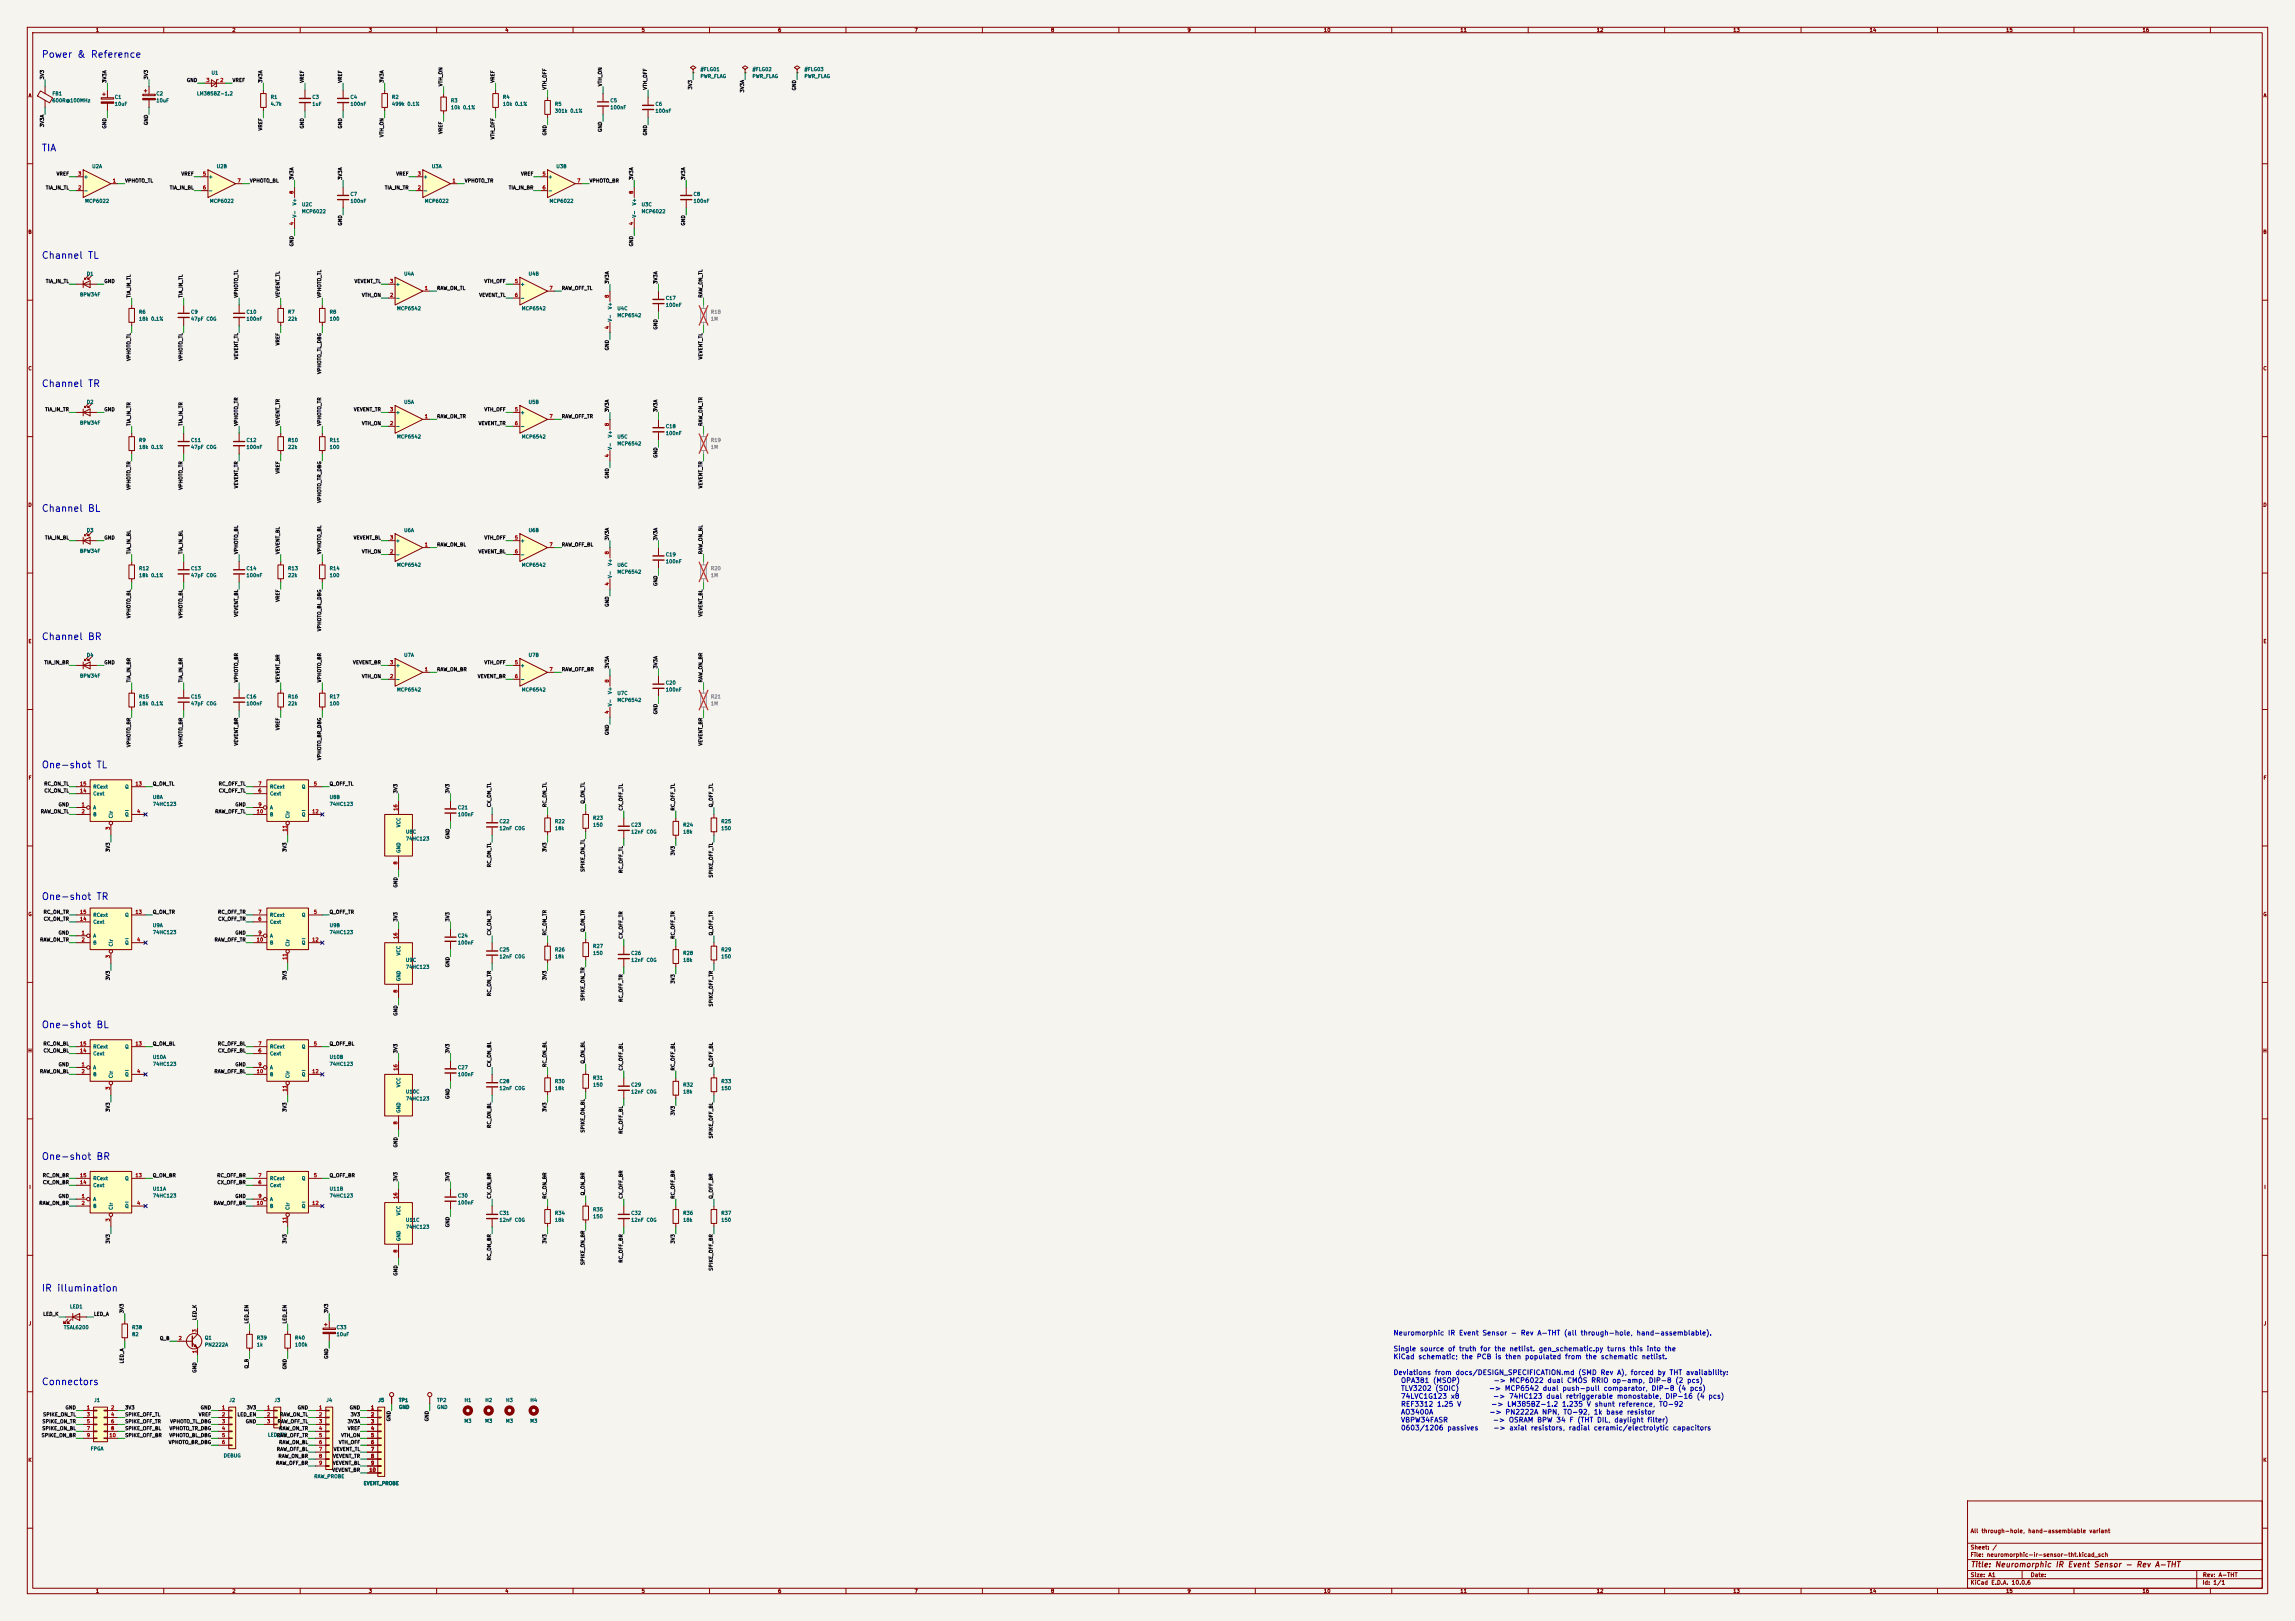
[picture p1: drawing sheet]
<svg xmlns="http://www.w3.org/2000/svg" width="841mm" height="594mm" viewBox="0 0 841 594" stroke-linecap="round" stroke-linejoin="round" font-family="sans-serif">
<defs><g id="words">
<g font-size="2.5" fill="#0000c2">
<text x="15.1" y="21.8">Power &amp; Reference</text>
<text x="15.1" y="56.1">TIA</text>
<text x="15.1" y="95.4">Channel TL</text>
<text x="15.1" y="142.4">Channel TR</text>
<text x="15.1" y="188.2">Channel BL</text>
<text x="15.1" y="235.1">Channel BR</text>
<text x="15.1" y="282.1">One-shot TL</text>
<text x="15.1" y="330.4">One-shot TR</text>
<text x="15.1" y="377.4">One-shot BL</text>
<text x="15.1" y="425.6">One-shot BR</text>
<text x="15.1" y="473.9">IR illumination</text>
<text x="15.1" y="508.2">Connectors</text>
</g>
<text font-size="2" fill="#840000" x="722" y="574.8">Title: Neuromorphic IR Event Sensor - Rev A-THT</text>
<g font-size="1.8" fill="#0000c2">
<text x="510.5" y="489.8">Neuromorphic IR Event Sensor - Rev A-THT (all through-hole, hand-assemblable).</text>
<text x="510.5" y="495.6">Single source of truth for the netlist. gen_schematic.py turns this into the</text>
<text x="510.5" y="498.5">KiCad schematic; the PCB is then populated from the schematic netlist.</text>
<text x="510.5" y="504.3">Deviations from docs/DESIGN_SPECIFICATION.md (SMD Rev A), forced by THT availability:</text>
<text x="513.2" y="507.2">OPA381 (MSOP)</text>
<text x="547.1" y="507.2">-&gt; MCP6022 dual CMOS RRIO op-amp, DIP-8 (2 pcs)</text>
<text x="513.2" y="510.1">TLV3202 (SOIC)</text>
<text x="513.2" y="513">74LVC1G123 x8</text>
<text x="513.2" y="515.9">REF3312 1.25 V</text>
<text x="545.4" y="510.1">-&gt; MCP6542 dual push-pull comparator, DIP-8 (4 pcs)</text>
<text x="546.3" y="515.9">-&gt; LM385BZ-1.2 1.235 V shunt reference, TO-92</text>
<text x="547" y="513">-&gt; 74HC123 dual retriggerable monostable, DIP-16 (4 pcs)</text>
<text x="513.2" y="518.8">AO3400A</text>
<text x="513.2" y="521.7">VBPW34FASR</text>
<text x="545.6" y="518.8">-&gt; PN2222A NPN, TO-92, 1k base resistor</text>
<text x="546.9" y="521.7">-&gt; OSRAM BPW 34 F (THT DIL, daylight filter)</text>
<text x="513.2" y="524.6">0603/1206 passives</text>
<text x="547.1" y="524.6">-&gt; axial resistors, radial ceramic/electrolytic capacitors</text>
</g>
<g font-size="1.5" fill="#840000">
<text x="721.9" y="562.1">All through-hole, hand-assemblable variant</text>
<text x="721.9" y="568.1">Sheet: /</text>
<text x="721.9" y="570.8">File: neuromorphic-ir-sensor-tht.kicad_sch</text>
<text x="721.9" y="581">KiCad E.D.A. 10.0.6</text>
<text x="721.9" y="578.2">Size: A1</text>
<text x="743.9" y="578.2">Date:</text>
<text x="806.9" y="581">Id: 1/1</text>
<text x="807" y="578.2">Rev: A-THT</text>
</g>
<g font-size="1.3" fill="#840000">
<text x="35" y="12">1</text>
<text x="85" y="12">2</text>
<text x="135" y="12">3</text>
<text x="185" y="12">4</text>
<text x="235" y="12">5</text>
<text x="285" y="12">6</text>
<text x="335" y="12">7</text>
<text x="385" y="12">8</text>
<text x="435" y="12">9</text>
<text x="485" y="12">10</text>
<text x="535" y="12">11</text>
<text x="585" y="12">12</text>
<text x="635" y="12">13</text>
<text x="685" y="12">14</text>
<text x="735" y="12">15</text>
<text x="785" y="12">16</text>
<text x="10.3" y="36">A</text>
<text x="829.3" y="36">A</text>
<text x="10.2" y="86">B</text>
<text x="829.2" y="86">B</text>
<text x="10.2" y="136">C</text>
<text x="829.2" y="136">C</text>
<text x="10.2" y="186">D</text>
<text x="829.2" y="186">D</text>
<text x="10.3" y="236">E</text>
<text x="829.3" y="236">E</text>
<text x="10.3" y="286">F</text>
<text x="829.3" y="286">F</text>
<text x="10.2" y="336">G</text>
<text x="829.2" y="336">G</text>
<text x="10.2" y="386">H</text>
<text x="829.2" y="386">H</text>
<text x="10.6" y="436">I</text>
<text x="829.6" y="436">I</text>
<text x="10.4" y="486">J</text>
<text x="829.4" y="486">J</text>
<text x="10.2" y="536">K</text>
<text x="829.2" y="536">K</text>
<text x="35" y="584">1</text>
<text x="85" y="584">2</text>
<text x="135" y="584">3</text>
<text x="185" y="584">4</text>
<text x="235" y="584">5</text>
<text x="285" y="584">6</text>
<text x="335" y="584">7</text>
<text x="385" y="584">8</text>
<text x="435" y="584">9</text>
<text x="485" y="584">10</text>
<text x="535" y="584">11</text>
<text x="585" y="584">12</text>
<text x="635" y="584">13</text>
<text x="685" y="584">14</text>
<text x="735" y="584">15</text>
<text x="785" y="584">16</text>
</g>
<g font-size="1.3" fill="#0f0f0f">
<text x="16.4" y="29.2" transform="rotate(-90 16.4 29.2)">3V3</text>
<text x="54.5" y="29.2" transform="rotate(-90 54.5 29.2)">3V3</text>
<text x="39.2" y="30.5" transform="rotate(-90 39.2 30.5)">3V3A</text>
<text x="68.3" y="30.4">GND</text>
<text x="85.1" y="30.4">VREF</text>
<text x="96.4" y="30.5" transform="rotate(-90 96.4 30.5)">3V3A</text>
<text x="111.6" y="30.5" transform="rotate(-90 111.6 30.5)">VREF</text>
<text x="125.6" y="30.5" transform="rotate(-90 125.6 30.5)">VREF</text>
<text x="140.8" y="30.5" transform="rotate(-90 140.8 30.5)">3V3A</text>
<text x="162.4" y="31.8" transform="rotate(-90 162.4 31.8)">VTH_ON</text>
<text x="181.5" y="30.5" transform="rotate(-90 181.5 30.5)">VREF</text>
<text x="200.5" y="33" transform="rotate(-90 200.5 33)">VTH_OFF</text>
<text x="220.9" y="31.8" transform="rotate(-90 220.9 31.8)">VTH_ON</text>
<text x="237.4" y="33" transform="rotate(-90 237.4 33)">VTH_OFF</text>
<text x="253.9" y="32.9" transform="rotate(-90 253.9 32.9)">3V3</text>
<text x="272.9" y="34" transform="rotate(-90 272.9 34)">3V3A</text>
<text x="292" y="33.3" transform="rotate(-90 292 33.3)">GND</text>
<text x="16.4" y="46.7" transform="rotate(-90 16.4 46.7)">3V3A</text>
<text x="39.2" y="47.3" transform="rotate(-90 39.2 47.3)">GND</text>
<text x="54.5" y="46" transform="rotate(-90 54.5 46)">GND</text>
<text x="111.6" y="47.3" transform="rotate(-90 111.6 47.3)">GND</text>
<text x="125.6" y="47.3" transform="rotate(-90 125.6 47.3)">GND</text>
<text x="96.4" y="48" transform="rotate(-90 96.4 48)">VREF</text>
<text x="140.8" y="50.4" transform="rotate(-90 140.8 50.4)">VTH_ON</text>
<text x="162.4" y="49.3" transform="rotate(-90 162.4 49.3)">VREF</text>
<text x="181.5" y="51.3" transform="rotate(-90 181.5 51.3)">VTH_OFF</text>
<text x="200.5" y="49.8" transform="rotate(-90 200.5 49.8)">GND</text>
<text x="220.9" y="48.5" transform="rotate(-90 220.9 48.5)">GND</text>
<text x="237.4" y="49.8" transform="rotate(-90 237.4 49.8)">GND</text>
<text x="20.6" y="64.6">VREF</text>
<text x="66.3" y="64.6">VREF</text>
<text x="145" y="64.6">VREF</text>
<text x="190.8" y="64.6">VREF</text>
<text x="16.6" y="69.7">TIA_IN_TL</text>
<text x="45.7" y="67.2">VPHOTO_TL</text>
<text x="62.1" y="69.7">TIA_IN_BL</text>
<text x="91.4" y="67.2">VPHOTO_BL</text>
<text x="107.8" y="66.1" transform="rotate(-90 107.8 66.1)">3V3A</text>
<text x="125.6" y="66.1" transform="rotate(-90 125.6 66.1)">3V3A</text>
<text x="140.9" y="69.7">TIA_IN_TR</text>
<text x="170.2" y="67.2">VPHOTO_TR</text>
<text x="186.3" y="69.7">TIA_IN_BR</text>
<text x="215.9" y="67.2">VPHOTO_BR</text>
<text x="232.3" y="66.1" transform="rotate(-90 232.3 66.1)">3V3A</text>
<text x="251.3" y="66.1" transform="rotate(-90 251.3 66.1)">3V3A</text>
<text x="125.6" y="82.8" transform="rotate(-90 125.6 82.8)">GND</text>
<text x="251.3" y="82.8" transform="rotate(-90 251.3 82.8)">GND</text>
<text x="107.8" y="90.5" transform="rotate(-90 107.8 90.5)">GND</text>
<text x="232.3" y="90.5" transform="rotate(-90 232.3 90.5)">GND</text>
<text x="16.6" y="104">TIA_IN_TL</text>
<text x="38.1" y="104">GND</text>
<text x="129.7" y="104">VEVENT_TL</text>
<text x="160" y="106.6">RAW_ON_TL</text>
<text x="177.3" y="104">VTH_OFF</text>
<text x="205.7" y="106.6">RAW_OFF_TL</text>
<text x="223.4" y="104.2" transform="rotate(-90 223.4 104.2)">3V3A</text>
<text x="241.2" y="104.2" transform="rotate(-90 241.2 104.2)">3V3A</text>
<text x="48.1" y="109.2" transform="rotate(-90 48.1 109.2)">TIA_IN_TL</text>
<text x="67.2" y="109.2" transform="rotate(-90 67.2 109.2)">TIA_IN_TL</text>
<text x="87.5" y="109.2" transform="rotate(-90 87.5 109.2)">VPHOTO_TL</text>
<text x="102.7" y="109.2" transform="rotate(-90 102.7 109.2)">VEVENT_TL</text>
<text x="118" y="109.2" transform="rotate(-90 118 109.2)">VPHOTO_TL</text>
<text x="132.5" y="109.1">VTH_ON</text>
<text x="175.5" y="109.1">VEVENT_TL</text>
<text x="257.7" y="109.2" transform="rotate(-90 257.7 109.2)">RAW_ON_TL</text>
<text x="241.2" y="120.9" transform="rotate(-90 241.2 120.9)">GND</text>
<text x="87.5" y="131.9" transform="rotate(-90 87.5 131.9)">VEVENT_TL</text>
<text x="102.7" y="126.7" transform="rotate(-90 102.7 126.7)">VREF</text>
<text x="223.4" y="128.6" transform="rotate(-90 223.4 128.6)">GND</text>
<text x="257.7" y="131.9" transform="rotate(-90 257.7 131.9)">VEVENT_TL</text>
<text x="48.1" y="132.4" transform="rotate(-90 48.1 132.4)">VPHOTO_TL</text>
<text x="67.2" y="132.4" transform="rotate(-90 67.2 132.4)">VPHOTO_TL</text>
<text x="118" y="137.2" transform="rotate(-90 118 137.2)">VPHOTO_TL_DBG</text>
<text x="16.4" y="151">TIA_IN_TR</text>
<text x="38.1" y="151">GND</text>
<text x="129.5" y="151">VEVENT_TR</text>
<text x="160" y="153.5">RAW_ON_TR</text>
<text x="177.3" y="151">VTH_OFF</text>
<text x="205.7" y="153.5">RAW_OFF_TR</text>
<text x="223.4" y="151.2" transform="rotate(-90 223.4 151.2)">3V3A</text>
<text x="241.2" y="151.2" transform="rotate(-90 241.2 151.2)">3V3A</text>
<text x="48.1" y="156.2" transform="rotate(-90 48.1 156.2)">TIA_IN_TR</text>
<text x="67.2" y="156.2" transform="rotate(-90 67.2 156.2)">TIA_IN_TR</text>
<text x="87.5" y="156.2" transform="rotate(-90 87.5 156.2)">VPHOTO_TR</text>
<text x="102.7" y="156.2" transform="rotate(-90 102.7 156.2)">VEVENT_TR</text>
<text x="118" y="156.2" transform="rotate(-90 118 156.2)">VPHOTO_TR</text>
<text x="132.5" y="156.1">VTH_ON</text>
<text x="175.2" y="156.1">VEVENT_TR</text>
<text x="257.7" y="156.2" transform="rotate(-90 257.7 156.2)">RAW_ON_TR</text>
<text x="241.2" y="167.9" transform="rotate(-90 241.2 167.9)">GND</text>
<text x="102.7" y="173.7" transform="rotate(-90 102.7 173.7)">VREF</text>
<text x="48.1" y="179.7" transform="rotate(-90 48.1 179.7)">VPHOTO_TR</text>
<text x="67.2" y="179.7" transform="rotate(-90 67.2 179.7)">VPHOTO_TR</text>
<text x="87.5" y="179.1" transform="rotate(-90 87.5 179.1)">VEVENT_TR</text>
<text x="223.4" y="175.5" transform="rotate(-90 223.4 175.5)">GND</text>
<text x="257.7" y="179.1" transform="rotate(-90 257.7 179.1)">VEVENT_TR</text>
<text x="118" y="184.4" transform="rotate(-90 118 184.4)">VPHOTO_TR_DBG</text>
<text x="16.3" y="198">TIA_IN_BL</text>
<text x="38.1" y="198">GND</text>
<text x="129.4" y="198">VEVENT_BL</text>
<text x="177.3" y="198">VTH_OFF</text>
<text x="48.1" y="203.2" transform="rotate(-90 48.1 203.2)">TIA_IN_BL</text>
<text x="67.2" y="203.2" transform="rotate(-90 67.2 203.2)">TIA_IN_BL</text>
<text x="87.5" y="203.2" transform="rotate(-90 87.5 203.2)">VPHOTO_BL</text>
<text x="102.7" y="203.2" transform="rotate(-90 102.7 203.2)">VEVENT_BL</text>
<text x="118" y="203.2" transform="rotate(-90 118 203.2)">VPHOTO_BL</text>
<text x="132.5" y="203.1">VTH_ON</text>
<text x="160" y="200.5">RAW_ON_BL</text>
<text x="175.2" y="203.1">VEVENT_BL</text>
<text x="205.7" y="200.5">RAW_OFF_BL</text>
<text x="223.4" y="198.1" transform="rotate(-90 223.4 198.1)">3V3A</text>
<text x="241.2" y="198.1" transform="rotate(-90 241.2 198.1)">3V3A</text>
<text x="257.7" y="203.2" transform="rotate(-90 257.7 203.2)">RAW_ON_BL</text>
<text x="241.2" y="214.9" transform="rotate(-90 241.2 214.9)">GND</text>
<text x="102.7" y="220.7" transform="rotate(-90 102.7 220.7)">VREF</text>
<text x="48.1" y="226.7" transform="rotate(-90 48.1 226.7)">VPHOTO_BL</text>
<text x="67.2" y="226.7" transform="rotate(-90 67.2 226.7)">VPHOTO_BL</text>
<text x="87.5" y="226.2" transform="rotate(-90 87.5 226.2)">VEVENT_BL</text>
<text x="223.4" y="222.5" transform="rotate(-90 223.4 222.5)">GND</text>
<text x="257.7" y="226.2" transform="rotate(-90 257.7 226.2)">VEVENT_BL</text>
<text x="118" y="231.5" transform="rotate(-90 118 231.5)">VPHOTO_BL_DBG</text>
<text x="16.1" y="243.7">TIA_IN_BR</text>
<text x="38.1" y="243.7">GND</text>
<text x="129.2" y="243.7">VEVENT_BR</text>
<text x="177.3" y="243.7">VTH_OFF</text>
<text x="223.4" y="245.1" transform="rotate(-90 223.4 245.1)">3V3A</text>
<text x="241.2" y="245.1" transform="rotate(-90 241.2 245.1)">3V3A</text>
<text x="48.1" y="250.2" transform="rotate(-90 48.1 250.2)">TIA_IN_BR</text>
<text x="67.2" y="250.2" transform="rotate(-90 67.2 250.2)">TIA_IN_BR</text>
<text x="87.5" y="250.2" transform="rotate(-90 87.5 250.2)">VPHOTO_BR</text>
<text x="102.7" y="250.2" transform="rotate(-90 102.7 250.2)">VEVENT_BR</text>
<text x="118" y="250.2" transform="rotate(-90 118 250.2)">VPHOTO_BR</text>
<text x="132.5" y="248.8">VTH_ON</text>
<text x="160" y="246.3">RAW_ON_BR</text>
<text x="174.9" y="248.8">VEVENT_BR</text>
<text x="205.7" y="246.3">RAW_OFF_BR</text>
<text x="257.7" y="250.2" transform="rotate(-90 257.7 250.2)">RAW_ON_BR</text>
<text x="241.2" y="261.9" transform="rotate(-90 241.2 261.9)">GND</text>
<text x="102.7" y="267.7" transform="rotate(-90 102.7 267.7)">VREF</text>
<text x="223.4" y="269.5" transform="rotate(-90 223.4 269.5)">GND</text>
<text x="48.1" y="273.9" transform="rotate(-90 48.1 273.9)">VPHOTO_BR</text>
<text x="67.2" y="273.9" transform="rotate(-90 67.2 273.9)">VPHOTO_BR</text>
<text x="87.5" y="273.4" transform="rotate(-90 87.5 273.4)">VEVENT_BR</text>
<text x="257.7" y="273.4" transform="rotate(-90 257.7 273.4)">VEVENT_BR</text>
<text x="118" y="278.7" transform="rotate(-90 118 278.7)">VPHOTO_BR_DBG</text>
<text x="16" y="288.2">RC_ON_TL</text>
<text x="16.1" y="290.7">CX_ON_TL</text>
<text x="55.9" y="288.2">Q_ON_TL</text>
<text x="80" y="288.2">RC_OFF_TL</text>
<text x="80" y="290.7">CX_OFF_TL</text>
<text x="120.6" y="288.2">Q_OFF_TL</text>
<text x="145.9" y="290.9" transform="rotate(-90 145.9 290.9)">3V3</text>
<text x="165" y="290.9" transform="rotate(-90 165 290.9)">3V3</text>
<text x="14.8" y="298.3">RAW_ON_TL</text>
<text x="21.3" y="295.8">GND</text>
<text x="78.7" y="298.3">RAW_OFF_TL</text>
<text x="86.1" y="295.8">GND</text>
<text x="180.2" y="295.9" transform="rotate(-90 180.2 295.9)">CX_ON_TL</text>
<text x="200.5" y="295.9" transform="rotate(-90 200.5 295.9)">RC_ON_TL</text>
<text x="214.5" y="294.7" transform="rotate(-90 214.5 294.7)">Q_ON_TL</text>
<text x="228.5" y="297.2" transform="rotate(-90 228.5 297.2)">CX_OFF_TL</text>
<text x="247.5" y="297.2" transform="rotate(-90 247.5 297.2)">RC_OFF_TL</text>
<text x="261.5" y="295.9" transform="rotate(-90 261.5 295.9)">Q_OFF_TL</text>
<text x="165" y="307.6" transform="rotate(-90 165 307.6)">GND</text>
<text x="40.5" y="312.3" transform="rotate(-90 40.5 312.3)">3V3</text>
<text x="105.3" y="312.3" transform="rotate(-90 105.3 312.3)">3V3</text>
<text x="180.2" y="318" transform="rotate(-90 180.2 318)">RC_ON_TL</text>
<text x="200.5" y="312.3" transform="rotate(-90 200.5 312.3)">3V3</text>
<text x="247.5" y="313.6" transform="rotate(-90 247.5 313.6)">3V3</text>
<text x="214.5" y="319.7" transform="rotate(-90 214.5 319.7)">SPIKE_ON_TL</text>
<text x="228.5" y="320.1" transform="rotate(-90 228.5 320.1)">RC_OFF_TL</text>
<text x="261.5" y="321.8" transform="rotate(-90 261.5 321.8)">SPIKE_OFF_TL</text>
<text x="145.9" y="325.4" transform="rotate(-90 145.9 325.4)">GND</text>
<text x="15.8" y="335.2">RC_ON_TR</text>
<text x="55.9" y="335.2">Q_ON_TR</text>
<text x="79.7" y="335.2">RC_OFF_TR</text>
<text x="120.6" y="335.2">Q_OFF_TR</text>
<text x="15.9" y="337.7">CX_ON_TR</text>
<text x="79.8" y="337.7">CX_OFF_TR</text>
<text x="145.9" y="337.8" transform="rotate(-90 145.9 337.8)">3V3</text>
<text x="165" y="337.8" transform="rotate(-90 165 337.8)">3V3</text>
<text x="214.5" y="341.7" transform="rotate(-90 214.5 341.7)">Q_ON_TR</text>
<text x="14.5" y="345.3">RAW_ON_TR</text>
<text x="21.3" y="342.8">GND</text>
<text x="78.5" y="345.3">RAW_OFF_TR</text>
<text x="86.1" y="342.8">GND</text>
<text x="180.2" y="342.9" transform="rotate(-90 180.2 342.9)">CX_ON_TR</text>
<text x="200.5" y="342.9" transform="rotate(-90 200.5 342.9)">RC_ON_TR</text>
<text x="228.5" y="344.2" transform="rotate(-90 228.5 344.2)">CX_OFF_TR</text>
<text x="247.5" y="344.2" transform="rotate(-90 247.5 344.2)">RC_OFF_TR</text>
<text x="261.5" y="342.9" transform="rotate(-90 261.5 342.9)">Q_OFF_TR</text>
<text x="40.5" y="359.3" transform="rotate(-90 40.5 359.3)">3V3</text>
<text x="105.3" y="359.3" transform="rotate(-90 105.3 359.3)">3V3</text>
<text x="165" y="354.6" transform="rotate(-90 165 354.6)">GND</text>
<text x="200.5" y="359.3" transform="rotate(-90 200.5 359.3)">3V3</text>
<text x="180.2" y="365.2" transform="rotate(-90 180.2 365.2)">RC_ON_TR</text>
<text x="247.5" y="360.6" transform="rotate(-90 247.5 360.6)">3V3</text>
<text x="214.5" y="366.9" transform="rotate(-90 214.5 366.9)">SPIKE_ON_TR</text>
<text x="228.5" y="367.3" transform="rotate(-90 228.5 367.3)">RC_OFF_TR</text>
<text x="261.5" y="369" transform="rotate(-90 261.5 369)">SPIKE_OFF_TR</text>
<text x="145.9" y="372.4" transform="rotate(-90 145.9 372.4)">GND</text>
<text x="15.7" y="383.4">RC_ON_BL</text>
<text x="55.9" y="383.4">Q_ON_BL</text>
<text x="79.7" y="383.4">RC_OFF_BL</text>
<text x="120.6" y="383.4">Q_OFF_BL</text>
<text x="15.8" y="386">CX_ON_BL</text>
<text x="79.7" y="386">CX_OFF_BL</text>
<text x="145.9" y="386.1" transform="rotate(-90 145.9 386.1)">3V3</text>
<text x="165" y="386.1" transform="rotate(-90 165 386.1)">3V3</text>
<text x="214.5" y="389.9" transform="rotate(-90 214.5 389.9)">Q_ON_BL</text>
<text x="14.5" y="393.6">RAW_ON_BL</text>
<text x="21.3" y="391">GND</text>
<text x="78.4" y="393.6">RAW_OFF_BL</text>
<text x="86.1" y="391">GND</text>
<text x="180.2" y="391.2" transform="rotate(-90 180.2 391.2)">CX_ON_BL</text>
<text x="200.5" y="391.2" transform="rotate(-90 200.5 391.2)">RC_ON_BL</text>
<text x="228.5" y="392.5" transform="rotate(-90 228.5 392.5)">CX_OFF_BL</text>
<text x="247.5" y="392.5" transform="rotate(-90 247.5 392.5)">RC_OFF_BL</text>
<text x="261.5" y="391.2" transform="rotate(-90 261.5 391.2)">Q_OFF_BL</text>
<text x="40.5" y="407.6" transform="rotate(-90 40.5 407.6)">3V3</text>
<text x="105.3" y="407.6" transform="rotate(-90 105.3 407.6)">3V3</text>
<text x="165" y="402.9" transform="rotate(-90 165 402.9)">GND</text>
<text x="200.5" y="407.6" transform="rotate(-90 200.5 407.6)">3V3</text>
<text x="180.2" y="413.5" transform="rotate(-90 180.2 413.5)">RC_ON_BL</text>
<text x="247.5" y="408.9" transform="rotate(-90 247.5 408.9)">3V3</text>
<text x="214.5" y="415.2" transform="rotate(-90 214.5 415.2)">SPIKE_ON_BL</text>
<text x="228.5" y="415.6" transform="rotate(-90 228.5 415.6)">RC_OFF_BL</text>
<text x="261.5" y="417.3" transform="rotate(-90 261.5 417.3)">SPIKE_OFF_BL</text>
<text x="145.9" y="420.7" transform="rotate(-90 145.9 420.7)">GND</text>
<text x="15.5" y="431.7">RC_ON_BR</text>
<text x="55.9" y="431.7">Q_ON_BR</text>
<text x="79.4" y="431.7">RC_OFF_BR</text>
<text x="120.6" y="431.7">Q_OFF_BR</text>
<text x="15.6" y="434.2">CX_ON_BR</text>
<text x="79.5" y="434.2">CX_OFF_BR</text>
<text x="145.9" y="433.1" transform="rotate(-90 145.9 433.1)">3V3</text>
<text x="165" y="433.1" transform="rotate(-90 165 433.1)">3V3</text>
<text x="14.2" y="441.8">RAW_ON_BR</text>
<text x="21.3" y="439.3">GND</text>
<text x="78.1" y="441.8">RAW_OFF_BR</text>
<text x="86.1" y="439.3">GND</text>
<text x="180.2" y="439.4" transform="rotate(-90 180.2 439.4)">CX_ON_BR</text>
<text x="200.5" y="439.4" transform="rotate(-90 200.5 439.4)">RC_ON_BR</text>
<text x="214.5" y="438.2" transform="rotate(-90 214.5 438.2)">Q_ON_BR</text>
<text x="228.5" y="439.4" transform="rotate(-90 228.5 439.4)">CX_OFF_BR</text>
<text x="247.5" y="439.4" transform="rotate(-90 247.5 439.4)">RC_OFF_BR</text>
<text x="261.5" y="439.4" transform="rotate(-90 261.5 439.4)">Q_OFF_BR</text>
<text x="165" y="449.9" transform="rotate(-90 165 449.9)">GND</text>
<text x="40.5" y="455.9" transform="rotate(-90 40.5 455.9)">3V3</text>
<text x="105.3" y="455.9" transform="rotate(-90 105.3 455.9)">3V3</text>
<text x="200.5" y="455.9" transform="rotate(-90 200.5 455.9)">3V3</text>
<text x="247.5" y="455.9" transform="rotate(-90 247.5 455.9)">3V3</text>
<text x="145.9" y="467.6" transform="rotate(-90 145.9 467.6)">GND</text>
<text x="180.2" y="462" transform="rotate(-90 180.2 462)">RC_ON_BR</text>
<text x="214.5" y="463.7" transform="rotate(-90 214.5 463.7)">SPIKE_ON_BR</text>
<text x="228.5" y="462.9" transform="rotate(-90 228.5 462.9)">RC_OFF_BR</text>
<text x="261.5" y="465.8" transform="rotate(-90 261.5 465.8)">SPIKE_OFF_BR</text>
<text x="15.7" y="482.5">LED_K</text>
<text x="34.3" y="482.5">LED_A</text>
<text x="45.6" y="481.4" transform="rotate(-90 45.6 481.4)">3V3</text>
<text x="72.3" y="483.9" transform="rotate(-90 72.3 483.9)">LED_K</text>
<text x="91.3" y="485.2" transform="rotate(-90 91.3 485.2)">LED_EN</text>
<text x="105.3" y="485.2" transform="rotate(-90 105.3 485.2)">LED_EN</text>
<text x="120.5" y="481.4" transform="rotate(-90 120.5 481.4)">3V3</text>
<text x="58.4" y="491.4">Q_B</text>
<text x="45.6" y="499.8" transform="rotate(-90 45.6 499.8)">LED_A</text>
<text x="72.3" y="503.2" transform="rotate(-90 72.3 503.2)">GND</text>
<text x="91.3" y="501.6" transform="rotate(-90 91.3 501.6)">Q_B</text>
<text x="105.3" y="501.9" transform="rotate(-90 105.3 501.9)">GND</text>
<text x="120.5" y="498.1" transform="rotate(-90 120.5 498.1)">GND</text>
<text x="15.4" y="521.8">SPIKE_ON_TR</text>
<text x="15.6" y="519.3">SPIKE_ON_TL</text>
<text x="23.8" y="516.8">GND</text>
<text x="45.7" y="516.8">3V3</text>
<text x="45.7" y="519.3">SPIKE_OFF_TL</text>
<text x="45.7" y="521.8">SPIKE_OFF_TR</text>
<text x="62.2" y="521.8">VPHOTO_TL_DBG</text>
<text x="72.6" y="519.3">VREF</text>
<text x="73.4" y="516.8">GND</text>
<text x="86.9" y="519.3">LED_EN</text>
<text x="89.9" y="521.8">GND</text>
<text x="90.2" y="516.8">3V3</text>
<text x="101.6" y="521.8">RAW_OFF_TL</text>
<text x="102.4" y="519.3">RAW_ON_TL</text>
<text x="108.9" y="516.8">GND</text>
<text x="127.3" y="521.8">3V3A</text>
<text x="128" y="516.8">GND</text>
<text x="128.3" y="519.3">3V3</text>
<text x="143.4" y="521" transform="rotate(-90 143.4 521)">GND</text>
<text x="157.4" y="521" transform="rotate(-90 157.4 521)">GND</text>
<text x="15.1" y="526.9">SPIKE_ON_BR</text>
<text x="15.3" y="524.4">SPIKE_ON_BL</text>
<text x="45.7" y="524.4">SPIKE_OFF_BL</text>
<text x="45.7" y="526.9">SPIKE_OFF_BR</text>
<text x="61.9" y="526.9">VPHOTO_BL_DBG</text>
<text x="61.9" y="524.4">VPHOTO_TR_DBG</text>
<text x="101.3" y="526.9">RAW_OFF_TR</text>
<text x="102.2" y="524.4">RAW_ON_TR</text>
<text x="124.8" y="526.9">VTH_ON</text>
<text x="127.3" y="524.4">VREF</text>
<text x="61.6" y="529.5">VPHOTO_BR_DBG</text>
<text x="101.3" y="532">RAW_OFF_BL</text>
<text x="102.1" y="529.5">RAW_ON_BL</text>
<text x="122.1" y="532">VEVENT_TL</text>
<text x="124" y="529.5">VTH_OFF</text>
<text x="101" y="537.1">RAW_OFF_BR</text>
<text x="101.9" y="534.5">RAW_ON_BR</text>
<text x="121.6" y="539.6">VEVENT_BR</text>
<text x="121.8" y="537.1">VEVENT_BL</text>
<text x="121.9" y="534.5">VEVENT_TR</text>
</g>
<g font-size="1.3" fill="#006464">
<text x="77.3" y="27.6">U1</text>
<text x="256.5" y="26.4">#FLG01</text>
<text x="256.5" y="28.9">PWR_FLAG</text>
<text x="275.6" y="26.4">#FLG02</text>
<text x="275.6" y="28.9">PWR_FLAG</text>
<text x="294.6" y="26.4">#FLG03</text>
<text x="294.6" y="28.9">PWR_FLAG</text>
<text x="19" y="35.3">FB1</text>
<text x="57.1" y="35.3">C2</text>
<text x="72" y="35.3">LM385BZ-1.2</text>
<text x="19" y="37.8">600R@100MHz</text>
<text x="41.9" y="36.5">C1</text>
<text x="41.9" y="39.1">10uF</text>
<text x="57.1" y="37.8">10uF</text>
<text x="99" y="36.5">R1</text>
<text x="99" y="39.1">4.7k</text>
<text x="114.3" y="36.5">C3</text>
<text x="114.3" y="39.1">1uF</text>
<text x="128.3" y="36.5">C4</text>
<text x="128.3" y="39.1">100nF</text>
<text x="143.5" y="36.5">R2</text>
<text x="143.5" y="39.1">499k 0.1%</text>
<text x="165.1" y="37.8">R3</text>
<text x="165.1" y="40.3">10k 0.1%</text>
<text x="184.1" y="36.5">R4</text>
<text x="184.1" y="39.1">10k 0.1%</text>
<text x="203.2" y="39.1">R5</text>
<text x="203.2" y="41.6">301k 0.1%</text>
<text x="223.5" y="37.8">C5</text>
<text x="223.5" y="40.3">100nF</text>
<text x="240" y="39.1">C6</text>
<text x="240" y="41.6">100nF</text>
<text x="30.6" y="65.7">+</text>
<text x="33.6" y="61.9">U2A</text>
<text x="76.3" y="65.7">+</text>
<text x="79.2" y="61.9">U2B</text>
<text x="155" y="65.7">+</text>
<text x="158.1" y="61.9">U3A</text>
<text x="200.8" y="65.7">+</text>
<text x="203.7" y="61.9">U3B</text>
<text x="30.6" y="70.8">-</text>
<text x="76.3" y="70.8">-</text>
<text x="155" y="70.8">-</text>
<text x="200.8" y="70.8">-</text>
<text x="31" y="74.6">MCP6022</text>
<text x="76.7" y="74.6">MCP6022</text>
<text x="108.9" y="75.4" transform="rotate(-90 108.9 75.4)">V+</text>
<text x="110.5" y="75.9">U2C</text>
<text x="128.3" y="72.1">C7</text>
<text x="128.3" y="74.6">100nF</text>
<text x="155.5" y="74.6">MCP6022</text>
<text x="201.2" y="74.6">MCP6022</text>
<text x="233.4" y="75.4" transform="rotate(-90 233.4 75.4)">V+</text>
<text x="234.9" y="75.9">U3C</text>
<text x="254" y="72.1">C8</text>
<text x="254" y="74.6">100nF</text>
<text x="108.9" y="79.9" transform="rotate(-90 108.9 79.9)">V-</text>
<text x="110.5" y="78.4">MCP6022</text>
<text x="233.4" y="79.9" transform="rotate(-90 233.4 79.9)">V-</text>
<text x="234.9" y="78.4">MCP6022</text>
<text x="31.7" y="101.3">D1</text>
<text x="147.9" y="101.3">U4A</text>
<text x="193.5" y="101.3">U4B</text>
<text x="144.9" y="105.1">+</text>
<text x="190.6" y="105.1">+</text>
<text x="29.1" y="108.9">BPW34F</text>
<text x="144.9" y="110.2">-</text>
<text x="145.3" y="114">MCP6542</text>
<text x="190.6" y="110.2">-</text>
<text x="191" y="114">MCP6542</text>
<text x="224.5" y="113.5" transform="rotate(-90 224.5 113.5)">V+</text>
<text x="226" y="114">U4C</text>
<text x="243.8" y="110.2">C17</text>
<text x="243.8" y="112.7">100nF</text>
<text x="50.8" y="115.3">R6</text>
<text x="50.8" y="117.8">18k 0.1%</text>
<text x="69.8" y="115.3">C9</text>
<text x="69.8" y="117.8">47pF C0G</text>
<text x="90.2" y="115.3">C10</text>
<text x="90.2" y="117.8">100nF</text>
<text x="105.4" y="115.3">R7</text>
<text x="105.4" y="117.8">22k</text>
<text x="120.6" y="115.3">R8</text>
<text x="120.6" y="117.8">100</text>
<text x="224.5" y="118" transform="rotate(-90 224.5 118)">V-</text>
<text x="226" y="116.5">MCP6542</text>
<text x="31.7" y="148.3">D2</text>
<text x="147.9" y="148.3">U5A</text>
<text x="193.5" y="148.3">U5B</text>
<text x="29.1" y="155.9">BPW34F</text>
<text x="144.9" y="152.1">+</text>
<text x="190.6" y="152.1">+</text>
<text x="144.9" y="157.2">-</text>
<text x="145.3" y="161">MCP6542</text>
<text x="190.6" y="157.2">-</text>
<text x="191" y="161">MCP6542</text>
<text x="224.5" y="160.5" transform="rotate(-90 224.5 160.5)">V+</text>
<text x="226" y="161">U5C</text>
<text x="243.8" y="157.2">C18</text>
<text x="243.8" y="159.7">100nF</text>
<text x="50.8" y="162.3">R9</text>
<text x="50.8" y="164.8">18k 0.1%</text>
<text x="69.8" y="162.3">C11</text>
<text x="69.8" y="164.8">47pF C0G</text>
<text x="90.2" y="162.3">C12</text>
<text x="90.2" y="164.8">100nF</text>
<text x="105.4" y="162.3">R10</text>
<text x="105.4" y="164.8">22k</text>
<text x="120.6" y="162.3">R11</text>
<text x="120.6" y="164.8">100</text>
<text x="224.5" y="165" transform="rotate(-90 224.5 165)">V-</text>
<text x="226" y="163.5">MCP6542</text>
<text x="31.7" y="195.3">D3</text>
<text x="147.9" y="195.3">U6A</text>
<text x="193.5" y="195.3">U6B</text>
<text x="29.1" y="202.9">BPW34F</text>
<text x="144.9" y="199.1">+</text>
<text x="190.6" y="199.1">+</text>
<text x="50.8" y="209.2">R12</text>
<text x="69.8" y="209.2">C13</text>
<text x="90.2" y="209.2">C14</text>
<text x="105.4" y="209.2">R13</text>
<text x="120.6" y="209.2">R14</text>
<text x="144.9" y="204.2">-</text>
<text x="145.3" y="208">MCP6542</text>
<text x="190.6" y="204.2">-</text>
<text x="191" y="208">MCP6542</text>
<text x="224.5" y="207.5" transform="rotate(-90 224.5 207.5)">V+</text>
<text x="226" y="208">U6C</text>
<text x="243.8" y="204.2">C19</text>
<text x="243.8" y="206.7">100nF</text>
<text x="50.8" y="211.8">18k 0.1%</text>
<text x="69.8" y="211.8">47pF C0G</text>
<text x="90.2" y="211.8">100nF</text>
<text x="105.4" y="211.8">22k</text>
<text x="120.6" y="211.8">100</text>
<text x="224.5" y="212" transform="rotate(-90 224.5 212)">V-</text>
<text x="226" y="210.5">MCP6542</text>
<text x="31.7" y="241">D4</text>
<text x="144.9" y="244.8">+</text>
<text x="147.9" y="241">U7A</text>
<text x="190.6" y="244.8">+</text>
<text x="193.5" y="241">U7B</text>
<text x="29.1" y="248.6">BPW34F</text>
<text x="144.9" y="249.9">-</text>
<text x="190.6" y="249.9">-</text>
<text x="243.8" y="251.2">C20</text>
<text x="50.8" y="256.2">R15</text>
<text x="69.8" y="256.2">C15</text>
<text x="90.2" y="256.2">C16</text>
<text x="105.4" y="256.2">R16</text>
<text x="120.6" y="256.2">R17</text>
<text x="145.3" y="253.7">MCP6542</text>
<text x="191" y="253.7">MCP6542</text>
<text x="224.5" y="254.5" transform="rotate(-90 224.5 254.5)">V+</text>
<text x="226" y="255">U7C</text>
<text x="226" y="257.5">MCP6542</text>
<text x="243.8" y="253.7">100nF</text>
<text x="50.8" y="258.8">18k 0.1%</text>
<text x="69.8" y="258.8">47pF C0G</text>
<text x="90.2" y="258.8">100nF</text>
<text x="105.4" y="258.8">22k</text>
<text x="120.6" y="258.8">100</text>
<text x="224.5" y="259" transform="rotate(-90 224.5 259)">V-</text>
<text x="34" y="291.8">Cext</text>
<text x="34" y="289.3">RCext</text>
<text x="45.7" y="289.3">Q</text>
<text x="55.9" y="293.1">U8A</text>
<text x="98.8" y="291.8">Cext</text>
<text x="98.8" y="289.3">RCext</text>
<text x="110.5" y="289.3">Q</text>
<text x="120.6" y="293.1">U8B</text>
<text x="34" y="296.9">A</text>
<text x="34" y="299.4">B</text>
<text x="45.7" y="299.4">Q</text>
<text x="55.9" y="295.6">74HC123</text>
<text x="98.8" y="296.9">A</text>
<text x="98.8" y="299.4">B</text>
<text x="110.5" y="299.4">Q</text>
<text x="120.6" y="295.6">74HC123</text>
<text x="167.6" y="296.9">C21</text>
<text x="167.6" y="299.4">100nF</text>
<text x="41.6" y="300" transform="rotate(-90 41.6 300)">Clr</text>
<text x="106.4" y="300" transform="rotate(-90 106.4 300)">Clr</text>
<text x="147" y="303.3" transform="rotate(-90 147 303.3)">VCC</text>
<text x="148.6" y="305.8">U8C</text>
<text x="182.9" y="302">C22</text>
<text x="182.9" y="304.5">12nF C0G</text>
<text x="203.2" y="302">R22</text>
<text x="203.2" y="304.5">18k</text>
<text x="217.2" y="300.7">R23</text>
<text x="217.2" y="303.2">150</text>
<text x="231.1" y="303.2">C23</text>
<text x="231.1" y="305.8">12nF C0G</text>
<text x="250.2" y="303.2">R24</text>
<text x="250.2" y="305.8">18k</text>
<text x="264.1" y="302">R25</text>
<text x="264.1" y="304.5">150</text>
<text x="148.6" y="308.3">74HC123</text>
<text x="147" y="312.7" transform="rotate(-90 147 312.7)">GND</text>
<text x="34" y="338.8">Cext</text>
<text x="34" y="336.2">RCext</text>
<text x="45.7" y="336.2">Q</text>
<text x="55.9" y="340.1">U9A</text>
<text x="98.8" y="338.8">Cext</text>
<text x="98.8" y="336.2">RCext</text>
<text x="110.5" y="336.2">Q</text>
<text x="120.6" y="340.1">U9B</text>
<text x="34" y="343.9">A</text>
<text x="34" y="346.4">B</text>
<text x="41.6" y="347" transform="rotate(-90 41.6 347)">Clr</text>
<text x="45.7" y="346.4">Q</text>
<text x="55.9" y="342.6">74HC123</text>
<text x="98.8" y="343.9">A</text>
<text x="98.8" y="346.4">B</text>
<text x="106.4" y="347" transform="rotate(-90 106.4 347)">Clr</text>
<text x="110.5" y="346.4">Q</text>
<text x="120.6" y="342.6">74HC123</text>
<text x="167.6" y="343.9">C24</text>
<text x="167.6" y="346.4">100nF</text>
<text x="217.2" y="347.7">R27</text>
<text x="147" y="350.3" transform="rotate(-90 147 350.3)">VCC</text>
<text x="148.6" y="352.8">U9C</text>
<text x="182.9" y="348.9">C25</text>
<text x="182.9" y="351.5">12nF C0G</text>
<text x="203.2" y="348.9">R26</text>
<text x="203.2" y="351.5">18k</text>
<text x="217.2" y="350.2">150</text>
<text x="231.1" y="350.2">C26</text>
<text x="231.1" y="352.8">12nF C0G</text>
<text x="250.2" y="350.2">R28</text>
<text x="250.2" y="352.8">18k</text>
<text x="264.1" y="348.9">R29</text>
<text x="264.1" y="351.5">150</text>
<text x="147" y="359.7" transform="rotate(-90 147 359.7)">GND</text>
<text x="148.6" y="355.3">74HC123</text>
<text x="34" y="387">Cext</text>
<text x="34" y="384.5">RCext</text>
<text x="45.7" y="384.5">Q</text>
<text x="55.9" y="388.3">U10A</text>
<text x="98.8" y="387">Cext</text>
<text x="98.8" y="384.5">RCext</text>
<text x="110.5" y="384.5">Q</text>
<text x="120.6" y="388.3">U10B</text>
<text x="34" y="392.1">A</text>
<text x="34" y="394.7">B</text>
<text x="41.6" y="395.3" transform="rotate(-90 41.6 395.3)">Clr</text>
<text x="45.7" y="394.7">Q</text>
<text x="55.9" y="390.9">74HC123</text>
<text x="98.8" y="392.1">A</text>
<text x="98.8" y="394.7">B</text>
<text x="106.4" y="395.3" transform="rotate(-90 106.4 395.3)">Clr</text>
<text x="110.5" y="394.7">Q</text>
<text x="120.6" y="390.9">74HC123</text>
<text x="167.6" y="392.1">C27</text>
<text x="167.6" y="394.7">100nF</text>
<text x="217.2" y="395.9">R31</text>
<text x="147" y="398.6" transform="rotate(-90 147 398.6)">VCC</text>
<text x="148.6" y="401">U10C</text>
<text x="182.9" y="397.2">C28</text>
<text x="182.9" y="399.7">12nF C0G</text>
<text x="203.2" y="397.2">R30</text>
<text x="203.2" y="399.7">18k</text>
<text x="217.2" y="398.5">150</text>
<text x="231.1" y="398.5">C29</text>
<text x="231.1" y="401">12nF C0G</text>
<text x="250.2" y="398.5">R32</text>
<text x="250.2" y="401">18k</text>
<text x="264.1" y="397.2">R33</text>
<text x="264.1" y="399.7">150</text>
<text x="147" y="408" transform="rotate(-90 147 408)">GND</text>
<text x="148.6" y="403.6">74HC123</text>
<text x="34" y="435.3">Cext</text>
<text x="34" y="432.8">RCext</text>
<text x="45.7" y="432.8">Q</text>
<text x="55.9" y="436.6">U11A</text>
<text x="98.8" y="435.3">Cext</text>
<text x="98.8" y="432.8">RCext</text>
<text x="110.5" y="432.8">Q</text>
<text x="120.6" y="436.6">U11B</text>
<text x="34" y="440.4">A</text>
<text x="34" y="442.9">B</text>
<text x="41.6" y="443.5" transform="rotate(-90 41.6 443.5)">Clr</text>
<text x="45.7" y="442.9">Q</text>
<text x="55.9" y="439.1">74HC123</text>
<text x="98.8" y="440.4">A</text>
<text x="98.8" y="442.9">B</text>
<text x="106.4" y="443.5" transform="rotate(-90 106.4 443.5)">Clr</text>
<text x="110.5" y="442.9">Q</text>
<text x="120.6" y="439.1">74HC123</text>
<text x="167.6" y="439.1">C30</text>
<text x="167.6" y="441.7">100nF</text>
<text x="147" y="445.6" transform="rotate(-90 147 445.6)">VCC</text>
<text x="148.6" y="448">U11C</text>
<text x="182.9" y="445.5">C31</text>
<text x="182.9" y="448">12nF C0G</text>
<text x="203.2" y="445.5">R34</text>
<text x="203.2" y="448">18k</text>
<text x="217.2" y="444.2">R35</text>
<text x="217.2" y="446.7">150</text>
<text x="231.1" y="445.5">C32</text>
<text x="231.1" y="448">12nF C0G</text>
<text x="250.2" y="445.5">R36</text>
<text x="250.2" y="448">18k</text>
<text x="264.1" y="445.5">R37</text>
<text x="264.1" y="448">150</text>
<text x="147" y="454.9" transform="rotate(-90 147 454.9)">GND</text>
<text x="148.6" y="450.5">74HC123</text>
<text x="25.5" y="479.8">LED1</text>
<text x="23.2" y="487.4">TSAL6200</text>
<text x="48.2" y="487.4">R38</text>
<text x="48.2" y="489.9">82</text>
<text x="74.9" y="491.2">Q1</text>
<text x="94" y="491.2">R39</text>
<text x="107.9" y="491.2">R40</text>
<text x="123.2" y="487.4">C33</text>
<text x="123.2" y="489.9">10uF</text>
<text x="74.9" y="493.7">PN2222A</text>
<text x="94" y="493.7">1k</text>
<text x="107.9" y="493.7">100k</text>
<text x="34.3" y="514">J1</text>
<text x="83.9" y="514">J2</text>
<text x="100.4" y="514">J3</text>
<text x="119.4" y="514">J4</text>
<text x="138.5" y="514">J5</text>
<text x="146" y="514">TP1</text>
<text x="160" y="514">TP2</text>
<text x="170.1" y="514">H1</text>
<text x="177.7" y="514">H2</text>
<text x="185.3" y="514">H3</text>
<text x="194.2" y="514">H4</text>
<text x="146" y="516.6">GND</text>
<text x="160" y="516.6">GND</text>
<text x="170" y="521.7">M3</text>
<text x="177.6" y="521.7">M3</text>
<text x="185.2" y="521.7">M3</text>
<text x="194.1" y="521.7">M3</text>
<text x="98" y="526.7">LED_EN</text>
<text x="33.1" y="531.8">FPGA</text>
<text x="81.8" y="534.4">DEBUG</text>
<text x="115" y="542">RAW_PROBE</text>
<text x="133.1" y="544.5">EVENT_PROBE</text>
</g>
<g font-size="1.3" fill="#a90000">
<text x="75.5" y="30.3">3</text>
<text x="80.5" y="30.3">2</text>
<text x="28.5" y="64.6">3</text>
<text x="74.2" y="64.6">5</text>
<text x="152.9" y="64.6">3</text>
<text x="198.7" y="64.6">5</text>
<text x="28.5" y="69.7">2</text>
<text x="41.2" y="67.2">1</text>
<text x="74.2" y="69.7">6</text>
<text x="86.9" y="67.2">7</text>
<text x="107.8" y="71.2" transform="rotate(-90 107.8 71.2)">8</text>
<text x="152.9" y="69.7">2</text>
<text x="165.6" y="67.2">1</text>
<text x="198.7" y="69.7">6</text>
<text x="211.4" y="67.2">7</text>
<text x="232.3" y="71.2" transform="rotate(-90 232.3 71.2)">8</text>
<text x="107.8" y="82.6" transform="rotate(-90 107.8 82.6)">4</text>
<text x="232.3" y="82.6" transform="rotate(-90 232.3 82.6)">4</text>
<text x="142.8" y="104">3</text>
<text x="155.5" y="106.5">1</text>
<text x="188.5" y="104">5</text>
<text x="201.2" y="106.5">7</text>
<text x="142.8" y="109.1">2</text>
<text x="188.5" y="109.1">6</text>
<text x="223.4" y="109.3" transform="rotate(-90 223.4 109.3)">8</text>
<text x="223.4" y="120.7" transform="rotate(-90 223.4 120.7)">4</text>
<text x="142.8" y="151">3</text>
<text x="155.5" y="153.5">1</text>
<text x="188.5" y="151">5</text>
<text x="201.2" y="153.5">7</text>
<text x="142.8" y="156.1">2</text>
<text x="188.5" y="156.1">6</text>
<text x="223.4" y="156.3" transform="rotate(-90 223.4 156.3)">8</text>
<text x="223.4" y="167.7" transform="rotate(-90 223.4 167.7)">4</text>
<text x="142.8" y="198">3</text>
<text x="188.5" y="198">5</text>
<text x="142.8" y="203.1">2</text>
<text x="155.5" y="200.5">1</text>
<text x="188.5" y="203.1">6</text>
<text x="201.2" y="200.5">7</text>
<text x="223.4" y="203.3" transform="rotate(-90 223.4 203.3)">8</text>
<text x="223.4" y="214.7" transform="rotate(-90 223.4 214.7)">4</text>
<text x="142.8" y="243.7">3</text>
<text x="188.5" y="243.7">5</text>
<text x="142.8" y="248.8">2</text>
<text x="155.5" y="246.2">1</text>
<text x="188.5" y="248.8">6</text>
<text x="201.2" y="246.2">7</text>
<text x="223.4" y="250.3" transform="rotate(-90 223.4 250.3)">8</text>
<text x="223.4" y="261.7" transform="rotate(-90 223.4 261.7)">4</text>
<text x="29.1" y="290.7">14</text>
<text x="29.1" y="288.2">15</text>
<text x="49.5" y="288.2">13</text>
<text x="94.5" y="290.7">6</text>
<text x="94.5" y="288.2">7</text>
<text x="114.8" y="288.2">5</text>
<text x="29.7" y="295.8">1</text>
<text x="29.7" y="298.3">2</text>
<text x="50.1" y="298.3">4</text>
<text x="93.9" y="298.3">10</text>
<text x="94.5" y="295.8">9</text>
<text x="114.2" y="298.3">12</text>
<text x="145.9" y="297.2" transform="rotate(-90 145.9 297.2)">16</text>
<text x="40.5" y="304.3" transform="rotate(-90 40.5 304.3)">3</text>
<text x="105.3" y="304.9" transform="rotate(-90 105.3 304.9)">11</text>
<text x="145.9" y="317" transform="rotate(-90 145.9 317)">8</text>
<text x="29.1" y="335.1">15</text>
<text x="49.5" y="335.1">13</text>
<text x="94.5" y="335.1">7</text>
<text x="114.8" y="335.1">5</text>
<text x="29.1" y="337.7">14</text>
<text x="94.5" y="337.7">6</text>
<text x="29.7" y="342.8">1</text>
<text x="29.7" y="345.3">2</text>
<text x="50.1" y="345.3">4</text>
<text x="93.9" y="345.3">10</text>
<text x="94.5" y="342.8">9</text>
<text x="114.2" y="345.3">12</text>
<text x="145.9" y="344.2" transform="rotate(-90 145.9 344.2)">16</text>
<text x="40.5" y="351.3" transform="rotate(-90 40.5 351.3)">3</text>
<text x="105.3" y="351.9" transform="rotate(-90 105.3 351.9)">11</text>
<text x="145.9" y="364" transform="rotate(-90 145.9 364)">8</text>
<text x="29.1" y="383.4">15</text>
<text x="49.5" y="383.4">13</text>
<text x="94.5" y="383.4">7</text>
<text x="114.8" y="383.4">5</text>
<text x="29.1" y="385.9">14</text>
<text x="94.5" y="385.9">6</text>
<text x="29.7" y="391">1</text>
<text x="29.7" y="393.6">2</text>
<text x="50.1" y="393.6">4</text>
<text x="93.9" y="393.6">10</text>
<text x="94.5" y="391">9</text>
<text x="114.2" y="393.6">12</text>
<text x="145.9" y="392.5" transform="rotate(-90 145.9 392.5)">16</text>
<text x="40.5" y="399.5" transform="rotate(-90 40.5 399.5)">3</text>
<text x="105.3" y="400.1" transform="rotate(-90 105.3 400.1)">11</text>
<text x="145.9" y="412.2" transform="rotate(-90 145.9 412.2)">8</text>
<text x="29.1" y="431.7">15</text>
<text x="49.5" y="431.7">13</text>
<text x="94.5" y="431.7">7</text>
<text x="114.8" y="431.7">5</text>
<text x="29.1" y="434.2">14</text>
<text x="94.5" y="434.2">6</text>
<text x="29.7" y="439.3">1</text>
<text x="29.7" y="441.8">2</text>
<text x="50.1" y="441.8">4</text>
<text x="93.9" y="441.8">10</text>
<text x="94.5" y="439.3">9</text>
<text x="114.2" y="441.8">12</text>
<text x="145.9" y="439.5" transform="rotate(-90 145.9 439.5)">16</text>
<text x="40.5" y="447.8" transform="rotate(-90 40.5 447.8)">3</text>
<text x="105.3" y="448.4" transform="rotate(-90 105.3 448.4)">11</text>
<text x="145.9" y="459.2" transform="rotate(-90 145.9 459.2)">8</text>
<text x="65.3" y="491.4">2</text>
<text x="72.3" y="488.4" transform="rotate(-90 72.3 488.4)">3</text>
<text x="72.3" y="496" transform="rotate(-90 72.3 496)">1</text>
<text x="31.7" y="516.8">1</text>
<text x="31.7" y="519.3">3</text>
<text x="31.7" y="521.8">5</text>
<text x="40.5" y="516.8">2</text>
<text x="40.5" y="519.3">4</text>
<text x="40.5" y="521.8">6</text>
<text x="81.2" y="516.8">1</text>
<text x="81.2" y="519.3">2</text>
<text x="81.2" y="521.8">3</text>
<text x="97.7" y="516.8">1</text>
<text x="97.7" y="519.3">2</text>
<text x="97.7" y="521.8">3</text>
<text x="116.7" y="516.8">1</text>
<text x="116.7" y="519.3">2</text>
<text x="116.7" y="521.8">3</text>
<text x="135.8" y="516.8">1</text>
<text x="135.8" y="519.3">2</text>
<text x="135.8" y="521.8">3</text>
<text x="31.7" y="524.4">7</text>
<text x="31.7" y="526.9">9</text>
<text x="39.9" y="526.9">10</text>
<text x="40.5" y="524.4">8</text>
<text x="81.2" y="524.4">4</text>
<text x="81.2" y="526.9">5</text>
<text x="116.7" y="524.4">4</text>
<text x="116.7" y="526.9">5</text>
<text x="135.8" y="524.4">4</text>
<text x="135.8" y="526.9">5</text>
<text x="81.2" y="529.5">6</text>
<text x="116.7" y="529.5">6</text>
<text x="116.7" y="532">7</text>
<text x="135.8" y="529.5">6</text>
<text x="135.8" y="532">7</text>
<text x="116.7" y="534.5">8</text>
<text x="116.7" y="537.1">9</text>
<text x="135.2" y="539.6">10</text>
<text x="135.8" y="534.5">8</text>
<text x="135.8" y="537.1">9</text>
</g>
<g font-size="1.3" fill="#939391">
<text x="260.3" y="115.3">R18</text>
<text x="260.3" y="117.8">1M</text>
<text x="260.3" y="162.3">R19</text>
<text x="260.3" y="164.8">1M</text>
<text x="260.3" y="209.2">R20</text>
<text x="260.3" y="211.8">1M</text>
<text x="260.3" y="256.2">R21</text>
<text x="260.3" y="258.8">1M</text>
</g>
</g></defs>
<path d="M0 0h841v594h-841z" fill="#f5f4ef" stroke="#f5f4ef" stroke-width=".37"/>
<g fill="none" stroke="#840000" stroke-width=".37">
<path d="M10 10h821v574h-821zM12 12h817v570h-817zM60 10v2M110 10v2M160 10v2M210 10v2M260 10v2M310 10v2M360 10v2M410 10v2M460 10v2M510 10v2"/>
<path d="M560 10v2M610 10v2M660 10v2M710 10v2M760 10v2M810 10v2M10 60h2M829 60h2M10 110h2M829 110h2M10 160h2M829 160h2"/>
<path d="M10 210h2M829 210h2M10 260h2M829 260h2M10 310h2M829 310h2M10 360h2M180.3 345.4v2.8M180.3 350.3v2.8M829 360h2M10 410h2M829 410h2"/>
<path d="M10 460h2M829 460h2M10 510h2M829 510h2M10 560h2M721 550h108v32h-108zM829 560h2M721 578.5h108M721 575.5h108M721 571.5h108M721 565.5h108M741 575.5v3"/>
<path d="M805 575.5v6.5M60 582v2M110 582v2M160 582v2M210 582v2M260 582v2M310 582v2M360 582v2M410 582v2M460 582v2M510 582v2M560 582v2"/>
<path d="M610 582v2M660 582v2M710 582v2M760 582v2M810 582v2"/>
</g>
<path d="M178.3 348.5h4.1M178.3 350h4.1" fill="none" stroke="#840000" stroke-width=".51"/>
<path d="M141 298.4h10.1v15.3h-10.1z" fill="#ffffc2"/>
<g fill="none" stroke="#840000" stroke-width=".37">
<path d="M48.3 158.7v1.3M47.2 160h2.1v5.1h-2.1zM48.3 165.1v1.3M141 298.4h10.1v15.3h-10.1zM146 293.4v5M146 313.7v5.1M143.5 511.8v2.5"/>
<circle cx="143.5" cy="511" r=".76"/>
</g>
<path d="M141 345.4h10.1v15.3h-10.1z" fill="#ffffc2"/>
<path d="M87.6 205.7v2.8M87.6 210.6v2.8M141 345.4h10.1v15.3h-10.1zM146 340.4v5M165.1 340.4v2.8M165.1 345.2v2.8M146 360.7v5.1" fill="none" stroke="#840000" stroke-width=".37"/>
<path d="M85.6 208.8h4.1M85.6 210.3h4.1M163.1 343.4h4M163.1 344.9h4" fill="none" stroke="#840000" stroke-width=".51"/>
<path d="M154.9 62.2l10.2 5.1-10.2 5.1z" fill="#ffffc2"/>
<path d="M152.4 69.8h2.5M152.4 64.8h2.5M154.9 62.2l10.2 5.1-10.2 5.1zM165.1 67.3h2.5M87.6 252.7v2.8M87.6 257.6v2.7M213.6 298.4h2v5.1h-2zM214.6 297.2v1.2M214.6 303.5v1.3M213.6 345.4h2v5.1h-2zM214.6 344.2v1.2M214.6 350.5v1.3" fill="none" stroke="#840000" stroke-width=".37"/>
<path d="M256.8 113h2v5.1h-2zM257.8 111.8v1.2M257.8 118.1v1.3" fill="none" stroke="#9c9b98" stroke-width=".37"/>
<path d="M256.2 112l3.2 7.2M259.4 112l-3.2 7.2" fill="none" stroke="#e12e31" stroke-width=".46"/>
<path d="M85.6 255.8h4.1M85.6 257.3h4.1" fill="none" stroke="#840000" stroke-width=".51"/>
<path d="M138.4 515.6h2.6v25.4h-2.6z" fill="#ffffc2"/>
<g fill="none" stroke="#840000" stroke-width=".37">
<path d="M102.9 158.7v1.3M101.9 160h2v5.1h-2zM102.9 165.1v1.3M228.6 299.7v2.8M228.6 304.5v2.8M260.6 346.7h2v5.1h-2zM261.6 345.4v1.3M261.6 351.8v1.3M134.6 516.9h3.8M134.6 519.4h3.8M138.4 515.6h2.6v25.4h-2.6zM138.4 516.8h1.3v.2h-1.3z"/>
<path d="M138.4 519.3h1.3v.3h-1.3zM134.6 522h3.8M134.6 524.5h3.8M134.6 527h3.8M134.6 529.6h3.8M134.6 532.1h3.8M134.6 534.7h3.8M134.6 537.2h3.8M134.6 539.7h3.8M138.4 521.8h1.3v.3h-1.3zM138.4 524.4h1.3v.2h-1.3zM138.4 526.9h1.3v.3h-1.3z"/>
<path d="M138.4 529.5h1.3v.2h-1.3zM138.4 532h1.3v.3h-1.3zM138.4 534.5h1.3v.3h-1.3zM138.4 537.1h1.3v.2h-1.3zM138.4 539.6h1.3v.3h-1.3z"/>
</g>
<path d="M226.6 302.8h4M226.6 304.3h4" fill="none" stroke="#840000" stroke-width=".51"/>
<path d="M144.8 101.6l10.1 5.1-10.1 5.1z" fill="#ffffc2"/>
<path d="M142.2 109.2h2.6M142.2 104.1h2.6M144.8 101.6l10.1 5.1-10.1 5.1zM154.9 106.7h2.6" fill="none" stroke="#840000" stroke-width=".37"/>
<path d="M100.3 515.6h2.6v7.6h-2.6z" fill="#ffffc2"/>
<path d="M96.5 516.9h3.8M96.5 519.4h3.8M100.3 515.6h2.6v7.6h-2.6zM100.3 516.8h1.3v.2h-1.3zM100.3 519.3h1.3v.3h-1.3zM96.5 522h3.8M100.3 521.8h1.3v.3h-1.3z" fill="none" stroke="#840000" stroke-width=".37"/>
<path d="M33 332.7h15.3v15.3h-15.3z" fill="#ffffc2"/>
<g fill="none" stroke="#840000" stroke-width=".37">
<path d="M27.9 335.3h5.1M27.9 337.8h5.1M33 332.7h15.3v15.3h-15.3zM48.3 335.3h5M27.9 342.9h3.8M27.9 345.4h5.1M40.6 349.2v3.9M48.3 345.4h5"/>
<circle cx="32.4" cy="342.9" r=".63"/>
<circle cx="40.6" cy="348.6" r=".63"/>
</g>
<path d="M45.9 344h1.1" fill="none" stroke="#006464" stroke-width=".37"/>
<path d="M97.8 332.7h15.2v15.3h-15.2z" fill="#ffffc2"/>
<g fill="none" stroke="#840000" stroke-width=".37">
<path d="M92.7 335.3h5.1M92.7 337.8h5.1M97.8 332.7h15.2v15.3h-15.2zM113 335.3h5.1M92.7 342.9h3.8M92.7 345.4h5.1M105.4 349.2v3.9M113 345.4h5.1"/>
<circle cx="97.2" cy="342.9" r=".63"/>
<circle cx="105.4" cy="348.6" r=".63"/>
</g>
<path d="M110.7 344h1.1" fill="none" stroke="#006464" stroke-width=".37"/>
<path d="M119.4 515.6h2.5v22.9h-2.5z" fill="#ffffc2"/>
<g fill="none" stroke="#840000" stroke-width=".37">
<path d="M47.2 113h2.1v5.1h-2.1zM48.3 111.8v1.2M48.3 118.1v1.3M223.5 106.7v3.8M223.5 118.1v3.8M228.6 346.7v2.8M228.6 351.5v2.8M246.6 348h2.1v5.1h-2.1zM247.6 346.7v1.3M247.6 353.1v1.2M115.6 516.9h3.8M115.6 519.4h3.8"/>
<path d="M119.4 515.6h2.5v22.9h-2.5zM119.4 516.8h1.2v.2h-1.2zM119.4 519.3h1.2v.3h-1.2zM115.6 522h3.8M115.6 524.5h3.8M115.6 527h3.8M115.6 529.6h3.8M115.6 532.1h3.8M115.6 534.7h3.8M115.6 537.2h3.8M119.4 521.8h1.2v.3h-1.2zM119.4 524.4h1.2v.2h-1.2z"/>
<path d="M119.4 526.9h1.2v.3h-1.2zM119.4 529.5h1.2v.2h-1.2zM119.4 532h1.2v.3h-1.2zM119.4 534.5h1.2v.3h-1.2zM119.4 537.1h1.2v.2h-1.2z"/>
</g>
<path d="M226.6 349.8h4M226.6 351.3h4" fill="none" stroke="#840000" stroke-width=".51"/>
<path d="M33 381h15.3v15.2h-15.3z" fill="#ffffc2"/>
<g fill="none" stroke="#840000" stroke-width=".37">
<path d="M27.9 391.2h3.8M27.9 393.7h5.1M27.9 383.5h5.1M27.9 386.1h5.1M33 381h15.3v15.2h-15.3zM40.6 397.5v3.8M48.3 393.7h5M48.3 383.5h5"/>
<circle cx="32.4" cy="391.2" r=".63"/>
<circle cx="40.6" cy="396.9" r=".63"/>
</g>
<path d="M45.9 392.2h1.1" fill="none" stroke="#006464" stroke-width=".37"/>
<path d="M83.8 515.6h2.6v15.3h-2.6z" fill="#ffffc2"/>
<g fill="none" stroke="#840000" stroke-width=".37">
<path d="M67.3 111.8v2.8M67.3 116.6v2.8M241.3 106.7v2.8M241.3 111.5v2.8M67.3 205.7v2.8M67.3 210.6v2.8M247.6 299.7v1.3M260.6 299.7h2v5.1h-2zM261.6 298.4v1.3M246.6 301h2.1v5.1h-2.1zM247.6 306.1v1.2M261.6 304.8v1.3"/>
<path d="M80 516.9h3.8M80 519.4h3.8M83.8 515.6h2.6v15.3h-2.6zM83.8 516.8h1.3v.2h-1.3zM83.8 519.3h1.3v.3h-1.3zM80 522h3.8M80 524.5h3.8M80 527h3.8M80 529.6h3.8M83.8 521.8h1.3v.3h-1.3zM83.8 524.4h1.3v.2h-1.3zM83.8 526.9h1.3v.3h-1.3z"/>
<path d="M83.8 529.5h1.3v.2h-1.3z"/>
</g>
<path d="M65.3 114.8h4M65.3 116.3h4M239.3 109.7h4M239.3 111.3h4M65.3 208.8h4M65.3 210.3h4" fill="none" stroke="#840000" stroke-width=".51"/>
<path d="M141 440.7h10.1v15.2h-10.1z" fill="#ffffc2"/>
<path d="M146 435.6v5.1M141 440.7h10.1v15.2h-10.1zM146 455.9v5.1" fill="none" stroke="#840000" stroke-width=".37"/>
<path d="M190.5 241.3l10.2 5.1-10.2 5.1z" fill="#ffffc2"/>
<path d="M188 243.8h2.5M188 248.9h2.5M190.5 241.3l10.2 5.1-10.2 5.1zM200.7 246.4h2.5" fill="none" stroke="#840000" stroke-width=".37"/>
<path d="M97.8 381h15.2v15.2h-15.2z" fill="#ffffc2"/>
<g fill="none" stroke="#840000" stroke-width=".37">
<path d="M87.6 111.8v2.8M87.6 116.6v2.8M67.3 158.7v2.8M67.3 163.6v2.8M241.3 247.6v2.8M241.3 252.5v2.8M92.7 383.5h5.1M92.7 386.1h5.1M92.7 391.2h3.8M92.7 393.7h5.1M97.8 381h15.2v15.2h-15.2zM105.4 397.5v3.8"/>
<path d="M113 383.5h5.1M113 393.7h5.1"/>
<circle cx="97.2" cy="391.2" r=".63"/>
<circle cx="105.4" cy="396.9" r=".63"/>
</g>
<path d="M110.7 392.2h1.1" fill="none" stroke="#006464" stroke-width=".37"/>
<path d="M85.6 114.8h4.1M85.6 116.3h4.1M65.3 161.8h4M65.3 163.3h4M239.3 250.7h4M239.3 252.2h4" fill="none" stroke="#840000" stroke-width=".51"/>
<path d="M141 393.7h10.1v15.2h-10.1z" fill="#ffffc2"/>
<path d="M223.5 247.6v3.9M223.5 259.1v3.8M141 393.7h10.1v15.2h-10.1zM146 388.6v5.1M146 408.9v5.1" fill="none" stroke="#840000" stroke-width=".37"/>
<path d="M30.5 62.2l10.1 5.1-10.1 5.1z" fill="#ffffc2"/>
<g fill="none" stroke="#840000" stroke-width=".37">
<path d="M14.8 33.3l4.5 2.6-1.1 1.8-4.5-2.5zM16.5 31.7v2.6M16.5 36.8v2.6M37.1 35.8h4.6v.5h-4.6zM37.6 34.5h1M38.1 34v1.1M39.4 33v2.8M39.4 37.8v2.8M237.5 35.6v2.8M237.5 40.4v2.8M27.9 69.8h2.6M27.9 64.8h2.6"/>
<path d="M30.5 62.2l10.1 5.1-10.1 5.1zM40.6 67.3h2.6M101.9 113h2v5.1h-2zM102.9 111.8v1.2M102.9 118.1v1.3M117.1 113h2v5.1h-2zM118.1 111.8v1.2M118.1 118.1v1.3M87.6 158.7v2.8M87.6 163.6v2.8M260.6 395h2v5h-2zM261.6 393.7v1.3"/>
<path d="M261.6 400v1.3"/>
</g>
<path d="M235.5 38.6h4M235.5 40.1h4M85.6 161.8h4.1M85.6 163.3h4.1" fill="none" stroke="#840000" stroke-width=".51"/>
<path d="M256.8 254h2v5.1h-2zM257.8 252.7v1.3M257.8 259.1v1.2" fill="none" stroke="#9c9b98" stroke-width=".37"/>
<path d="M256.2 253l3.2 7.1M259.4 253l-3.2 7.1" fill="none" stroke="#e12e31" stroke-width=".46"/>
<path d="M37.1 37.3h4.6v.5h-4.6z" fill="#840000" stroke="#840000" stroke-width=".37"/>
<path d="M33 285.7h15.3v15.3h-15.3z" fill="#ffffc2"/>
<g fill="none" stroke="#840000" stroke-width=".37">
<path d="M52.3 34.5h4.6v.6h-4.6zM52.8 33.3h1M53.3 32.8v1M54.6 31.7v2.8M54.6 36.6v2.8M74.9 30.5h7.6M77.5 29.2l1.9 1.3-1.9 1.2zM80 29.2h-.6v2.5h-.7M180.6 34.3h2v5.1h-2zM181.6 33v1.3M181.6 39.4v1.2M254 25.4l1-.6-1-.7-1 .7 1 .6v1.3"/>
<path d="M254 26.7h.1M117.1 207h2v5.1h-2zM118.1 205.7v1.3M118.1 212.1v1.3M67.3 252.7v2.8M67.3 257.6v2.7M27.9 295.9h3.8M27.9 298.4h5.1M27.9 288.3h5.1M27.9 290.8h5.1M33 285.7h15.3v15.3h-15.3zM48.3 298.4h5"/>
<path d="M48.3 288.3h5M40.6 302.3v3.8M180.3 442v2.8M180.3 446.8v2.8M199.6 443.2h2.1v5.1h-2.1zM200.7 442v1.2M200.7 448.3v1.3M260.6 443.2h2v5.1h-2zM261.6 442v1.2M261.6 448.3v1.3"/>
<circle cx="32.4" cy="295.9" r=".63"/>
<circle cx="40.6" cy="301.6" r=".63"/>
</g>
<path d="M45.9 297h1.1" fill="none" stroke="#006464" stroke-width=".37"/>
<path d="M52.3 36.1h4.6v.5h-4.6z" fill="#840000" stroke="#840000" stroke-width=".37"/>
<path d="M65.3 255.8h4M65.3 257.3h4M178.3 445h4.1M178.3 446.5h4.1" fill="none" stroke="#840000" stroke-width=".51"/>
<path d="M33 429.3h15.3v15.2h-15.3z" fill="#ffffc2"/>
<g fill="none" stroke="#840000" stroke-width=".37">
<path d="M199.6 36.8h2.1v5.1h-2.1zM200.7 35.6v1.2M200.7 41.9v1.3M47.2 207h2.1v5.1h-2.1zM48.3 205.7v1.3M48.3 212.1v1.3M47.2 254h2.1v5.1h-2.1zM48.3 252.7v1.3M48.3 259.1v1.2M27.9 439.4h3.8M27.9 431.8h5.1M27.9 434.3h5.1"/>
<path d="M33 429.3h15.3v15.2h-15.3zM48.3 431.8h5M165.1 435.6v2.8M27.9 442h5.1M40.6 445.8v3.8M48.3 442h5M165.1 440.4v2.8"/>
<circle cx="32.4" cy="439.4" r=".63"/>
<circle cx="40.6" cy="445.1" r=".63"/>
</g>
<path d="M45.9 440.5h1.1" fill="none" stroke="#006464" stroke-width=".37"/>
<path d="M163.1 438.7h4M163.1 440.2h4" fill="none" stroke="#840000" stroke-width=".51"/>
<path d="M76.2 62.2l10.2 5.1-10.2 5.1z" fill="#ffffc2"/>
<g fill="none" stroke="#840000" stroke-width=".37">
<path d="M95.5 34.3h2v5.1h-2zM96.5 33v1.3M96.5 39.4v1.2M221 34.3v2.8M221 39.1v2.8M73.7 64.8h2.5M73.7 69.8h2.5M76.2 62.2l10.2 5.1-10.2 5.1zM86.4 67.3h2.5M232.4 68.6v3.8M232.4 80v3.8M27.9 243.8h7.7"/>
<path d="M30.5 243.8l2.5-1.2v2.5zM30.5 242.6v2.5M31 242.1h.5M32.5 240.5l-1.5 1.6v-.5M33.8 240.5l-1.5 1.6v-.5v.5h.5M165.1 293.4v2.8M165.1 298.2v2.8M228.6 395v2.8M228.6 399.8v2.8M246.6 396.2h2.1v5.1h-2.1zM247.6 395v1.2M247.6 401.3v1.3"/>
<path d="M246.6 443.2h2.1v5.1h-2.1zM247.6 442v1.2M247.6 448.3v1.3"/>
</g>
<path d="M218.9 37.3h4.1M218.9 38.9h4.1M163.1 296.4h4M163.1 297.9h4M226.6 398h4M226.6 399.5h4" fill="none" stroke="#840000" stroke-width=".51"/>
<path d="M200.7 62.2l10.1 5.1-10.1 5.1z" fill="#ffffc2"/>
<g fill="none" stroke="#840000" stroke-width=".37">
<path d="M111.8 33v2.8M111.8 37.8v2.8M198.1 64.8h2.6M198.1 69.8h2.6M200.7 62.2l10.1 5.1-10.1 5.1zM210.8 67.3h2.6M27.9 198.1h7.7M30.5 198.1l2.5-1.3v2.6zM30.5 196.8v2.6M31 196.3h.5M32.5 194.8l-1.5 1.5v-.5M33.8 194.8l-1.5 1.5v-.5v.5h.5"/>
<path d="M213.6 442h2v5h-2zM214.6 440.7v1.3M214.6 447v1.3M64.8 491.5h5.7M70.5 492.1l1.9 1.9v2.6M72.4 486.4v2.5l-1.9 2"/>
<circle cx="71.1" cy="491.5" r="2.82"/>
</g>
<path d="M109.7 36.1h4.1M109.7 37.6h4.1M70.5 489.6v3.8" fill="none" stroke="#840000" stroke-width=".51"/>
<path d="M71.1 493.3l.5-.5 .5 1z" fill="#840000" stroke="#840000" stroke-width=".37"/>
<path d="M97.8 285.7h15.2v15.3h-15.2z" fill="#ffffc2"/>
<g fill="none" stroke="#840000" stroke-width=".37">
<path d="M125.7 33v2.8M125.7 37.8v2.8M273 25.4l1.1-.6-1.1-.7-1 .7 1 .6v1.3M273 26.7h.1M251.5 68.6v2.8M251.5 73.4v2.8M118.1 158.7v1.3M117.1 160h2v5.1h-2zM118.1 165.1v1.3M92.7 288.3h5.1M92.7 290.8h5.1M92.7 295.9h3.8"/>
<path d="M92.7 298.4h5.1M97.8 285.7h15.2v15.3h-15.2zM113 288.3h5.1M113 298.4h5.1M105.4 302.3v3.8M180.3 393.7v2.8M180.3 398.5v2.8M228.6 442v2.8M228.6 446.8v2.8M90.4 488.9h2.1v5.1h-2.1zM91.4 487.7v1.2M91.4 494v1.3"/>
<circle cx="97.2" cy="295.9" r=".63"/>
<circle cx="105.4" cy="301.6" r=".63"/>
</g>
<path d="M110.7 297h1.1" fill="none" stroke="#006464" stroke-width=".37"/>
<path d="M123.7 36.1h4.1M123.7 37.6h4.1M249.4 71.6h4.1M249.4 73.2h4.1M178.3 396.7h4.1M178.3 398.3h4.1M226.6 445h4M226.6 446.5h4" fill="none" stroke="#840000" stroke-width=".51"/>
<path d="M97.8 429.3h15.2v15.2h-15.2z" fill="#ffffc2"/>
<g fill="none" stroke="#840000" stroke-width=".37">
<path d="M199.6 395h2.1v5h-2.1zM200.7 393.7v1.3M200.7 400v1.3M92.7 431.8h5.1M92.7 434.3h5.1M92.7 439.4h3.8M97.8 429.3h15.2v15.2h-15.2zM113 431.8h5.1M92.7 442h5.1M105.4 445.8v3.8M113 442h5.1"/>
<circle cx="97.2" cy="439.4" r=".63"/>
<circle cx="105.4" cy="445.1" r=".63"/>
</g>
<path d="M110.7 440.5h1.1" fill="none" stroke="#006464" stroke-width=".37"/>
<path d="M190.5 101.6l10.2 5.1-10.2 5.1z" fill="#ffffc2"/>
<path d="M188 104.1h2.5M188 109.2h2.5M190.5 101.6l10.2 5.1-10.2 5.1zM200.7 106.7h2.5M213.6 393.7h2v5.1h-2zM214.6 392.4v1.3M214.6 398.8v1.2" fill="none" stroke="#840000" stroke-width=".37"/>
<path d="M144.8 241.3l10.1 5.1-10.1 5.1z" fill="#ffffc2"/>
<g fill="none" stroke="#840000" stroke-width=".37">
<path d="M292.1 25.4l1-.6-1-.7-1 .7 1 .6v1.3M292.1 26.7h.1M107.9 68.6v3.8M125.7 68.6v2.8M125.7 73.4v2.8M107.9 80v3.8M27.9 151.1h7.7M30.5 151.1l2.5-1.2v2.5zM30.5 149.9v2.5M31 149.4h.5M32.5 147.8l-1.5 1.6v-.6M33.8 147.8l-1.5 1.6v-.6v.6h.5"/>
<path d="M241.3 153.7v2.8M241.3 158.5v2.8M117.1 254h2v5.1h-2zM118.1 252.7v1.3M118.1 259.1v1.2M142.2 248.9h2.6M142.2 243.8h2.6M144.8 241.3l10.1 5.1-10.1 5.1zM154.9 246.4h2.6M165.1 388.6v2.8M165.1 393.4v2.8M24.1 482.6h7.6"/>
<path d="M24.9 483.4l-1.5 1.5h.7h-.7v-.8M26.2 483.4l-1.6 1.5h.8h-.8v-.8M26.7 482.6l2.5-1.3v2.6zM26.7 481.3v2.6M44.7 485.1h2v5.1h-2zM45.7 483.9v1.2M45.7 490.2v1.3M104.4 488.9h2v5.1h-2zM105.4 487.7v1.2M105.4 494v1.3M118.4 486.7h4.5v.5h-4.5zM118.9 485.4h1"/>
<path d="M119.4 484.9v1M120.6 483.9v2.8M120.6 488.7v2.8"/>
</g>
<path d="M118.4 488.2h4.5v.5h-4.5z" fill="#840000" stroke="#840000" stroke-width=".37"/>
<path d="M123.7 71.6h4.1M123.7 73.2h4.1M239.3 156.7h4M239.3 158.2h4M163.1 391.7h4M163.1 393.2h4" fill="none" stroke="#840000" stroke-width=".51"/>
<path d="M257.8 158.7v1.3M256.8 160h2v5.1h-2zM257.8 165.1v1.3" fill="none" stroke="#9c9b98" stroke-width=".37"/>
<path d="M256.2 159l3.2 7.1M259.4 159l-3.2 7.1" fill="none" stroke="#e12e31" stroke-width=".46"/>
<circle cx="195.6" cy="516.9" r="1.27" fill="none" stroke="#840000" stroke-width="1.3"/>
<path d="M34.3 515.6h5.1v12.7h-5.1z" fill="#ffffc2"/>
<g fill="none" stroke="#840000" stroke-width=".37">
<path d="M30.5 516.9h3.8M30.5 519.4h3.8M34.3 515.6h5.1v12.7h-5.1zM34.3 516.8h1.3v.2h-1.3zM34.3 519.3h1.3v.3h-1.3zM38.1 516.8h1.3v.2h-1.3zM38.1 519.3h1.3v.3h-1.3zM39.4 516.9h3.8M39.4 519.4h3.8M30.5 522h3.8M30.5 524.5h3.8M30.5 527h3.8"/>
<path d="M34.3 521.8h1.3v.3h-1.3zM34.3 524.4h1.3v.2h-1.3zM34.3 526.9h1.3v.3h-1.3zM38.1 521.8h1.3v.3h-1.3zM38.1 524.4h1.3v.2h-1.3zM38.1 526.9h1.3v.3h-1.3zM39.4 522h3.8M39.4 524.5h3.8M39.4 527h3.8"/>
</g>
<path d="M190.5 148.6l10.2 5.1-10.2 5z" fill="#ffffc2"/>
<path d="M188 151.1h2.5M188 156.2h2.5M190.5 148.6l10.2 5.1-10.2 5zM200.7 153.7h2.5" fill="none" stroke="#840000" stroke-width=".37"/>
<path d="M144.8 195.6l10.1 5.1-10.1 5z" fill="#ffffc2"/>
<g fill="none" stroke="#840000" stroke-width=".37">
<path d="M27.9 104.1h7.7M30.5 104.1l2.5-1.2v2.5zM30.5 102.9v2.5M31 102.4h.5M32.5 100.8l-1.5 1.6v-.5M33.8 100.8l-1.5 1.6v-.5v.5h.5M223.5 153.7v3.8M223.5 165.1v3.8M142.2 198.1h2.6M144.8 195.6l10.1 5.1-10.1 5zM142.2 203.2h2.6M154.9 200.7h2.6"/>
<path d="M223.5 200.7v3.8M223.5 212.1v3.8M241.3 200.7v2.8M241.3 205.5v2.8"/>
</g>
<g fill="none" stroke="#840000" stroke-width="1.3">
<circle cx="171.4" cy="516.9" r="1.27"/>
<circle cx="186.7" cy="516.9" r="1.27"/>
</g>
<path d="M256.8 207h2v5.1h-2zM257.8 205.7v1.3M257.8 212.1v1.3" fill="none" stroke="#9c9b98" stroke-width=".37"/>
<path d="M256.2 206l3.2 7.1M259.4 206l-3.2 7.1" fill="none" stroke="#e12e31" stroke-width=".46"/>
<path d="M239.3 203.7h4M239.3 205.2h4" fill="none" stroke="#840000" stroke-width=".51"/>
<path d="M190.5 195.6l10.2 5.1-10.2 5z" fill="#ffffc2"/>
<g fill="none" stroke="#840000" stroke-width=".37">
<path d="M140 34.3h2v5.1h-2zM141 33v1.3M141 39.4v1.2M188 198.1h2.5M190.5 195.6l10.2 5.1-10.2 5zM188 203.2h2.5M200.7 200.7h2.5M101.9 254h2v5.1h-2zM102.9 252.7v1.3M102.9 259.1v1.2M180.3 298.4v2.8M199.6 299.7h2.1v5.1h-2.1z"/>
<path d="M200.7 298.4v1.3M180.3 303.3v2.8M200.7 304.8v1.3"/>
</g>
<path d="M178.3 301.5h4.1M178.3 303h4.1" fill="none" stroke="#840000" stroke-width=".51"/>
<circle cx="179.1" cy="516.9" r="1.27" fill="none" stroke="#840000" stroke-width="1.3"/>
<path d="M144.8 148.6l10.1 5.1-10.1 5z" fill="#ffffc2"/>
<g fill="none" stroke="#840000" stroke-width=".37">
<path d="M161.5 35.6h2.1v5h-2.1zM162.6 34.3v1.3M162.6 40.6v1.3M142.2 156.2h2.6M142.2 151.1h2.6M144.8 148.6l10.1 5.1-10.1 5zM154.9 153.7h2.6M101.9 207h2v5.1h-2zM102.9 205.7v1.3M102.9 212.1v1.3M199.6 346.7h2.1v5.1h-2.1zM200.7 345.4v1.3"/>
<path d="M200.7 351.8v1.3M134.6 516.9h3.8M134.6 519.4h3.8M143.5 511.8v2.5M157.5 511.8v2.5M134.6 522h3.8M134.6 524.5h3.8M134.6 527h3.8M134.6 529.6h3.8M134.6 532.1h3.8M134.6 534.7h3.8M134.6 537.2h3.8"/>
<path d="M134.6 539.7h3.8"/>
<circle cx="157.5" cy="511" r=".76"/>
</g>
<g fill="none" stroke="#009600" stroke-width=".37">
<path d="M16.5 29.2v2.5M16.5 39.4v2.5M39.4 30.5v2.5M54.6 29.2v2.5M54.6 39.4v2.5M72.4 30.5h2.5M82.5 30.5h2.6M96.5 30.5v2.5M111.8 30.5v2.5M125.7 30.5v2.5M141 30.5v2.5M162.6 31.7v2.6"/>
<path d="M181.6 30.5v2.5M200.7 33v2.6M221 31.7v2.6M237.5 33v2.6M254 26.7v2.5M273 26.7v2.5M292.1 26.7v2.5M39.4 40.6v2.6M96.5 40.6v2.6M111.8 40.6v2.6M125.7 40.6v2.6M141 40.6v2.6"/>
<path d="M162.6 41.9v2.5M181.6 40.6v2.6M200.7 43.2v2.5M221 41.9v2.5M237.5 43.2v2.5M25.4 69.8h2.5M25.4 64.8h2.5M43.2 67.3h2.5M71.1 69.8h2.6M71.1 64.8h2.6M88.9 67.3h2.5M107.9 66v2.6"/>
<path d="M125.7 66v2.6M125.7 76.2v2.5M149.9 69.8h2.5M149.9 64.8h2.5M167.6 67.3h2.6M195.6 69.8h2.5M195.6 64.8h2.5M213.4 67.3h2.5M232.4 66v2.6M251.5 66v2.6M251.5 76.2v2.5M107.9 83.8v2.6"/>
<path d="M232.4 83.8v2.6M25.4 104.1h2.5M35.6 104.1h2.5M48.3 109.2v2.6M48.3 119.4v2.5M67.3 109.2v2.6M67.3 119.4v2.5M87.6 109.2v2.6M87.6 119.4v2.5M102.9 109.2v2.6M102.9 119.4v2.5M118.1 109.2v2.6"/>
<path d="M118.1 119.4v2.5M139.7 104.1h2.5M139.7 109.2h2.5M157.5 106.7h2.5M185.4 104.1h2.6M185.4 109.2h2.6M203.2 106.7h2.5M223.5 104.1v2.6M241.3 104.1v2.6M241.3 114.3v2.5M257.8 109.2v2.6M257.8 119.4v2.5"/>
<path d="M223.5 121.9v2.6M25.4 151.1h2.5M35.6 151.1h2.5M48.3 156.2v2.5M67.3 156.2v2.5M87.6 156.2v2.5M102.9 156.2v2.5M118.1 156.2v2.5M139.7 156.2h2.5M139.7 151.1h2.5M157.5 153.7h2.5M185.4 156.2h2.6"/>
<path d="M185.4 151.1h2.6M203.2 153.7h2.5M223.5 151.1v2.6M241.3 151.1v2.6M257.8 156.2v2.5M48.3 166.4v2.5M67.3 166.4v2.5M87.6 166.4v2.5M102.9 166.4v2.5M118.1 166.4v2.5M223.5 168.9v2.5M241.3 161.3v2.5"/>
<path d="M257.8 166.4v2.5M25.4 198.1h2.5M35.6 198.1h2.5M139.7 198.1h2.5M185.4 198.1h2.6M223.5 198.1v2.6M241.3 198.1v2.6M48.3 203.2v2.5M48.3 213.4v2.5M67.3 203.2v2.5M67.3 213.4v2.5M87.6 203.2v2.5"/>
<path d="M87.6 213.4v2.5M102.9 203.2v2.5M102.9 213.4v2.5M118.1 203.2v2.5M118.1 213.4v2.5M139.7 203.2h2.5M157.5 200.7h2.5M185.4 203.2h2.6M203.2 200.7h2.5M223.5 215.9v2.5M241.3 208.3v2.5M257.8 203.2v2.5"/>
<path d="M257.8 213.4v2.5M25.4 243.8h2.5M35.6 243.8h2.5M48.3 250.2v2.5M67.3 250.2v2.5M87.6 250.2v2.5M102.9 250.2v2.5M118.1 250.2v2.5M139.7 248.9h2.5M139.7 243.8h2.5M157.5 246.4h2.5M185.4 248.9h2.6"/>
<path d="M185.4 243.8h2.6M203.2 246.4h2.5M223.5 245.1v2.5M241.3 245.1v2.5M241.3 255.3v2.5M257.8 250.2v2.5M48.3 260.3v2.6M67.3 260.3v2.6M87.6 260.3v2.6M102.9 260.3v2.6M118.1 260.3v2.6M223.5 262.9v2.5"/>
<path d="M257.8 260.3v2.6M25.4 290.8h2.5M25.4 295.9h2.5M25.4 298.4h2.5M25.4 288.3h2.5M53.3 288.3h2.6M90.2 290.8h2.5M90.2 295.9h2.5M90.2 298.4h2.5M90.2 288.3h2.5M118.1 288.3h2.5M146 290.8v2.6"/>
<path d="M165.1 290.8v2.6M180.3 295.9v2.5M200.7 295.9v2.5M214.6 294.6v2.6M228.6 297.2v2.5M247.6 297.2v2.5M261.6 295.9v2.5M40.6 306.1v2.5M105.4 306.1v2.5M146 318.8v2.5M165.1 301v2.5M180.3 306.1v2.5"/>
<path d="M200.7 306.1v2.5M214.6 304.8v2.5M228.6 307.3v2.6M247.6 307.3v2.6M261.6 306.1v2.5M25.4 337.8h2.5M25.4 335.3h2.5M53.3 335.3h2.6M90.2 337.8h2.5M90.2 335.3h2.5M118.1 335.3h2.5M146 337.8v2.6"/>
<path d="M165.1 337.8v2.6M25.4 345.4h2.5M25.4 342.9h2.5M40.6 353.1v2.5M90.2 345.4h2.5M90.2 342.9h2.5M105.4 353.1v2.5M165.1 348v2.5M180.3 342.9v2.5M180.3 353.1v2.5M200.7 342.9v2.5M200.7 353.1v2.5"/>
<path d="M214.6 341.6v2.6M214.6 351.8v2.5M228.6 344.2v2.5M228.6 354.3v2.6M247.6 344.2v2.5M247.6 354.3v2.6M261.6 342.9v2.5M261.6 353.1v2.5M146 365.8v2.5M25.4 391.2h2.5M25.4 393.7h2.5M25.4 386.1h2.5"/>
<path d="M25.4 383.5h2.5M53.3 383.5h2.6M90.2 391.2h2.5M90.2 393.7h2.5M90.2 386.1h2.5M90.2 383.5h2.5M118.1 383.5h2.5M146 386.1v2.5M165.1 386.1v2.5M165.1 396.2v2.6M180.3 391.2v2.5M200.7 391.2v2.5"/>
<path d="M214.6 389.9v2.5M228.6 392.4v2.6M247.6 392.4v2.6M261.6 391.2v2.5M40.6 401.3v2.6M105.4 401.3v2.6M146 414v2.6M180.3 401.3v2.6M200.7 401.3v2.6M214.6 400v2.6M228.6 402.6v2.5M247.6 402.6v2.5"/>
<path d="M261.6 401.3v2.6M25.4 431.8h2.5M25.4 439.4h2.5M25.4 434.3h2.5M53.3 431.8h2.6M90.2 431.8h2.5M90.2 439.4h2.5M90.2 434.3h2.5M118.1 431.8h2.5M146 433.1v2.5M165.1 433.1v2.5M180.3 439.4v2.6"/>
<path d="M200.7 439.4v2.6M214.6 438.1v2.6M228.6 439.4v2.6M247.6 439.4v2.6M261.6 439.4v2.6M25.4 442h2.5M40.6 449.6v2.5M90.2 442h2.5M105.4 449.6v2.5M165.1 443.2v2.6M180.3 449.6v2.5M200.7 449.6v2.5"/>
<path d="M214.6 448.3v2.5M228.6 449.6v2.5M247.6 449.6v2.5M261.6 449.6v2.5M146 461v2.5M21.6 482.6h2.5M31.7 482.6h2.6M45.7 481.3v2.6M45.7 491.5v2.5M62.2 491.5h2.6M72.4 483.9v2.5M72.4 496.6v2.5"/>
<path d="M91.4 485.1v2.6M91.4 495.3v2.5M105.4 485.1v2.6M105.4 495.3v2.5M120.6 481.3v2.6M120.6 491.5v2.5M27.9 516.9h2.6M27.9 519.4h2.6M43.2 516.9h2.5M43.2 519.4h2.5M77.5 516.9h2.5M77.5 519.4h2.5"/>
<path d="M94 516.9h2.5M94 519.4h2.5M113 516.9h2.6M113 519.4h2.6M132.1 516.9h2.5M132.1 519.4h2.5M143.5 514.3v2.6M157.5 514.3v2.6M27.9 522h2.6M27.9 524.5h2.6M27.9 527h2.6M43.2 522h2.5"/>
<path d="M43.2 524.5h2.5M43.2 527h2.5M77.5 522h2.5M77.5 524.5h2.5M77.5 527h2.5M77.5 529.6h2.5M94 522h2.5M113 522h2.6M113 524.5h2.6M113 527h2.6M113 529.6h2.6M113 532.1h2.6"/>
<path d="M113 534.7h2.6M113 537.2h2.6M132.1 522h2.5M132.1 524.5h2.5M132.1 527h2.5M132.1 529.6h2.5M132.1 532.1h2.5M132.1 534.7h2.5M132.1 537.2h2.5M132.1 539.7h2.5"/>
</g>
<g fill="none" stroke="#000084" stroke-width=".37">
<path d="M52.7 297.8l1.2 1.3M53.9 297.8l-1.2 1.3M117.5 297.8l1.2 1.3M118.7 297.8l-1.2 1.3M52.7 344.8l1.2 1.2M53.9 344.8l-1.2 1.2M117.5 344.8l1.2 1.2M118.7 344.8l-1.2 1.2M52.7 393.1l1.2 1.2M53.9 393.1l-1.2 1.2M117.5 393.1l1.2 1.2M118.7 393.1l-1.2 1.2"/>
<path d="M52.7 441.3l1.2 1.3M53.9 441.3l-1.2 1.3M117.5 441.3l1.2 1.3M118.7 441.3l-1.2 1.3"/>
</g>
<use href="#words"/>
</svg>
